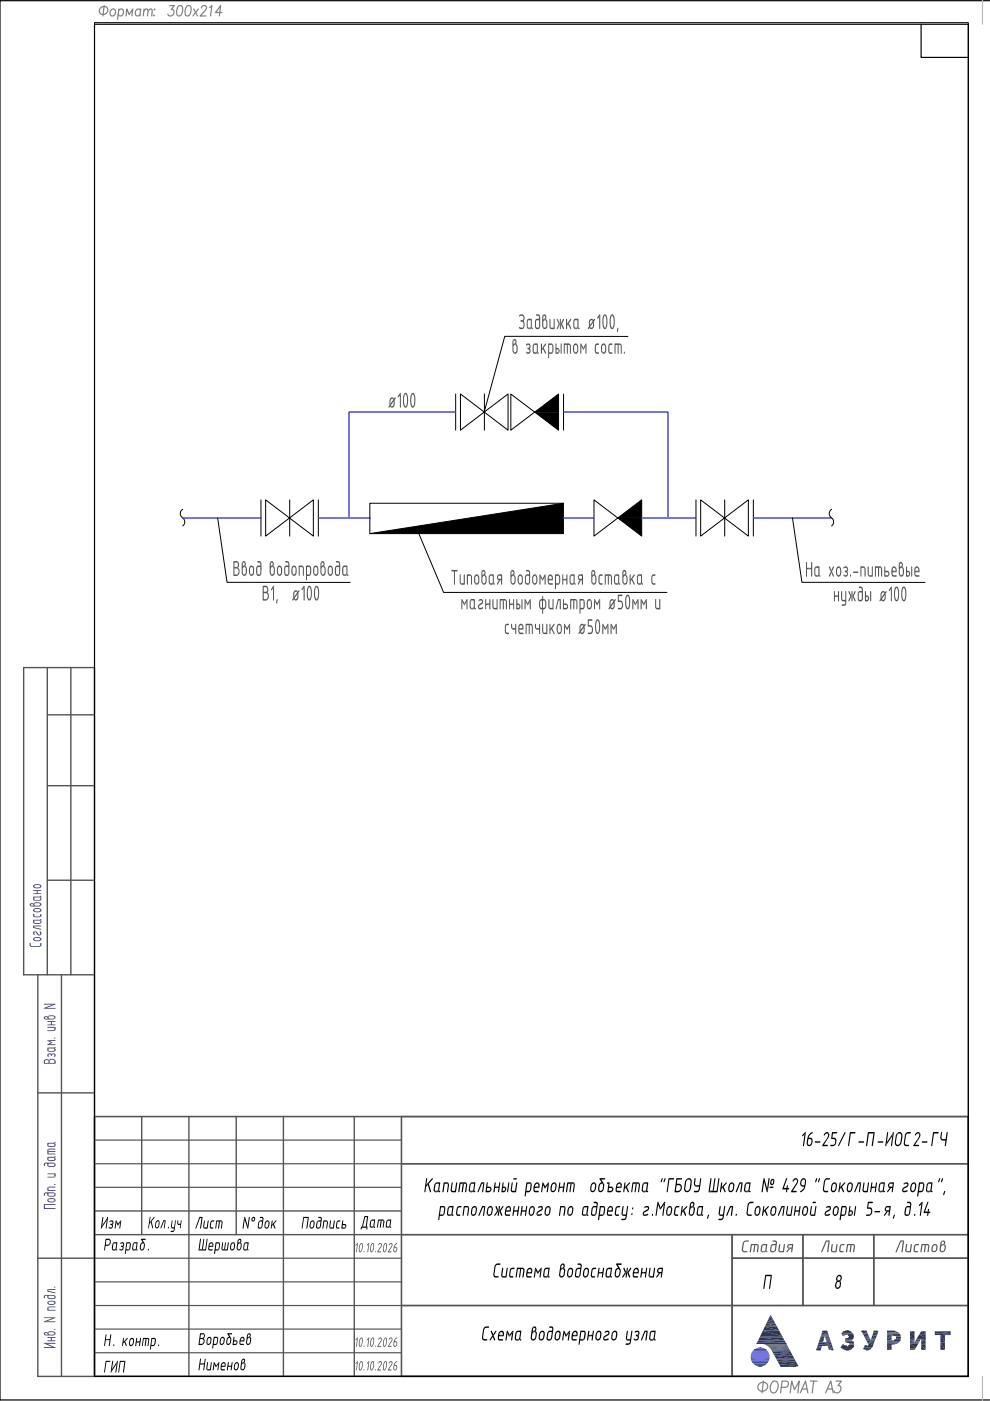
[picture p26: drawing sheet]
<svg xmlns="http://www.w3.org/2000/svg" width="210mm" height="297mm" viewBox="0 0 210 297" stroke-linecap="round" stroke-linejoin="round" font-family="sans-serif">
<g fill="none" stroke="#000" stroke-width=".21">
<path d="M96.6 83.5v7.7M97.7 83.5v7.7l10.1-7.7v7.7zM102.7 83.5v7.7M108.4 83.5v7.7l10.1-7.7v7.7zM119.5 83.5v7.7M38.7 109.7a1.05 1.05 0 0 1 .1 1.8M38.8 108a1.05 1.05 0 0 0-.1 1.7M55.4 106v7.7M56.3 106v7.7l10.2-7.7v7.7zM61.4 106v7.7M67.5 106v7.7M78.4 106.7h41.1v6.4h-41.1z"/>
<path d="M119.5 106.7l-41.1 6.4M126 106v7.7l10.1-7.7v7.7zM147.6 106v7.7M148.6 106v7.7l10.1-7.7v7.7zM153.7 106v7.7M159.8 106v7.7M176.3 109.7a1.05 1.05 0 0 1 .1 1.8M176.4 108a1.05 1.05 0 0 0-.1 1.7"/>
</g>
<path d="M96.6 87.4h-22.6v22.4M119.5 87.4h22.2v22.4M38.8 109.8h16.6M67.5 109.8h11M119.5 109.8h6.5M136.1 109.8h11.5M159.8 109.8h16.6" fill="none" stroke="#00f" stroke-width=".21"/>
<path d="M113.4 87.4h5.1v3.8zM113.4 87.4l5.1-3.9v3.9zM78.4 113.1l41.1-6.4v6.4zM131 109.8h5.1v3.9zM131 109.8l5.1-3.8v3.8z" fill="#000"/>
<g fill="#545454">
<path d="M110.5 68.2h.2z"/>
<path d="M110.5 67.9h.2z"/>
<path d="M112 73.8h.1z"/>
<path d="M83.5 85.1l.2-.1v.7a.56 .56 0 0 1-.2 .7 .56 .56 0 0 1-.8-.2l.6-.2z" fill-rule="evenodd"/>
<path d="M83.2 84.6l.7-.3-.2 .7-.2 .1-.6 .8 .3 .2-.5 .1-.3 .2 .2-.7 .2-.1 .6-.8z" fill-rule="evenodd"/>
<path d="M82.9 84.3a.46 .46 0 0 1 .7 .2l-.7 .2-.1 .9-.2 .1a1.37 1.37 0 0 1 .3-1.4z" fill-rule="evenodd"/>
<path d="M85 83.5l-.1 2.9-.1-2.6z" fill-rule="evenodd"/>
<path d="M84.9 83.3l.1 .2-.6 .7v-.2z" fill-rule="evenodd"/>
<path d="M85.7 83.6h.3l-.2 .2-.1 .9 .1 1.3 .2 .1h.4l-.4 .3a.78 .78 0 0 1-.5-.9z" fill-rule="evenodd"/>
<path d="M85.8 83.4l.2-.1a1.1 1.1 0 0 1 .6 1.3l-.2 1.4v.1h-.4a2.41 2.41 0 0 0 0-2.5h-.3z" fill-rule="evenodd"/>
<path d="M87.2 83.6h.3a2.43 2.43 0 0 0 0 2.5h.4l-.4 .3a.8 .8 0 0 1-.5-.9z" fill-rule="evenodd"/>
<path d="M87.3 83.4l.4-.1a2.91 2.91 0 0 1 .2 2.8h-.4a2.34 2.34 0 0 0 0-2.5h-.3z" fill-rule="evenodd"/>
<path d="M110.1 69.4l1 .1-.2 .2-.4 .1-.3-.2z" fill-rule="evenodd"/>
<path d="M110.1 67h.6l-.5 .1z" fill-rule="evenodd"/>
<path d="M110.2 66.8a.73 .73 0 0 1 .9 0 .73 .73 0 0 1 .1 1l-.2 .3 .3 .7-.2 .7h-.4l.3-.4v-.7l-.6-.3 .1-.2 .4-.1a.54 .54 0 0 0-.2-.8h-.6z" fill-rule="evenodd"/>
<path d="M111.8 69.6h.9l-.3 .2z" fill-rule="evenodd"/>
<path d="M111.8 67.9h.8h-.5l-.1 .2-.1 1.2 .2 .2h.9v.3l-.3-.2h-.9l-.1-.3z" fill-rule="evenodd"/>
<path d="M111.8 67.8l.3-.2h.7v1.7l.2 .2h-.9l.5-.2v-1.4z" fill-rule="evenodd"/>
<path d="M113.5 67.9h.8h-.5l-.1 .3v1.1l.2 .2h.6l-.2 .2-.5 .1-.3-.4z" fill-rule="evenodd"/>
<path d="M113.7 66.7l.1-.1a.59 .59 0 0 1 .8 .6l-.1 2.2-.6 .1 .4-.2v-1.4h-.8l.3-.3h.5v-.3v-.3l-.6-.1z" fill-rule="evenodd"/>
<path d="M115.5 67.9h.5l.1 .1v1.3a.52 .52 0 0 1-.4 .4 .52 .52 0 0 1-.6-.2h.5l.3-.4v-.9z" fill-rule="evenodd"/>
<path d="M115.1 66.9l.3 .1-.1 .1-.1 .6 .8 .2h-.5l-.2 .2-.1 1.1 .3 .3h-.4l-.1-.3z" fill-rule="evenodd"/>
<path d="M115.2 66.7h.2a.57 .57 0 0 1 .5 .3 .57 .57 0 0 1-.1 .6l.1 .2-.7-.1 .3-.1a.35 .35 0 0 0 .2-.3 .35 .35 0 0 0-.3-.3l-.3-.1z" fill-rule="evenodd"/>
<path d="M116.6 67.6h.2v1.7l.2 .2h-.4z" fill-rule="evenodd"/>
<path d="M117.5 67.6l.1 .1v2l-.7 .1-.3-.3h.8z" fill-rule="evenodd"/>
<path d="M118.7 68.7h.3l-.1 1.1z" fill-rule="evenodd"/>
<path d="M118.5 68.7h.5h-.3l-.5 1.1-.1-.3z" fill-rule="evenodd"/>
<path d="M119.5 67.6l.1 .2-.4 .9 .4 .8-.1 .3-.5-1.1h-.5l.5-.1z" fill-rule="evenodd"/>
<path d="M118.1 67.6h.2l.4 1-.2 .1z" fill-rule="evenodd"/>
<path d="M118.8 67.6h.2v1h-.3z" fill-rule="evenodd"/>
<path d="M120.1 67.6l.2 .1v.9l.2 .2-.3 1z" fill-rule="evenodd"/>
<path d="M121 67.6h.2l-.1 .3-.4 .6 .4 1v.3l-.8-1.2z" fill-rule="evenodd"/>
<path d="M121.7 69.6h.9l-.3 .2z" fill-rule="evenodd"/>
<path d="M121.7 67.9h.8h-.5l-.2 .2v1.2l.2 .2h.9v.3l-.3-.2h-.9l-.1-.3z" fill-rule="evenodd"/>
<path d="M121.8 67.6h.9v1.8l.2 .1h-.9l.5-.2v-1.4h-.8z" fill-rule="evenodd"/>
<path d="M125.8 68.4h.2v.7a.59 .59 0 0 1-.7 .7l-.3-.3 .7-.2z" fill-rule="evenodd"/>
<path d="M125.5 67.9l.7-.3-.2 .8h-.2l-.6 .9 .3 .2h-.5l-.3 .3 .2-.8 .2-.1 .6-.8z" fill-rule="evenodd"/>
<path d="M125.2 67.7l.3-.1 .4 .3-.7 .1-.1 .9-.2 .1v-.9z" fill-rule="evenodd"/>
<path d="M127.3 66.8l-.1 3-.1-.2v-2.4z" fill-rule="evenodd"/>
<path d="M127.1 66.7h.2v.1l-.6 .8v-.3z" fill-rule="evenodd"/>
<path d="M128 67h.3a2.35 2.35 0 0 0 0 2.5h.4l-.4 .3a1.25 1.25 0 0 1-.5-1.4z" fill-rule="evenodd"/>
<path d="M128 66.8l.3-.2a2.42 2.42 0 0 1 .4 2.9h-.4a2.56 2.56 0 0 0 0-2.5h-.3z" fill-rule="evenodd"/>
<path d="M129.5 67h.3a2.44 2.44 0 0 0 0 2.5h.4a.4 .4 0 0 1-.5 .3 .4 .4 0 0 1-.3-.5l-.1-1.3z" fill-rule="evenodd"/>
<path d="M129.6 66.7a.56 .56 0 0 1 .6 .2 .56 .56 0 0 1 .1 .6v1.5l-.1 .5h-.4a2.46 2.46 0 0 0 0-2.5h-.3z" fill-rule="evenodd"/>
<path d="M131 69.5a.65 .65 0 0 1 0 .9l-.2-.2z" fill-rule="evenodd"/>
<path d="M109.2 73.1l.5 .1 .1 1.2a.53 .53 0 0 1-.4 .5 .53 .53 0 0 1-.6-.2h.5l.2-.2v-1.1z" fill-rule="evenodd"/>
<path d="M108.8 72.2h.3l-.2 .1v.7h.7l.1 .1-.6 .1-.2 .2v1l.3 .3h-.4l-.1-.3z" fill-rule="evenodd"/>
<path d="M108.9 71.9h.2a.69 .69 0 0 1 .4 1l-.6 .1a.43 .43 0 0 0 .4-.3 .43 .43 0 0 0-.2-.5h-.3z" fill-rule="evenodd"/>
<path d="M111.6 74.6l.4 .1h-.5z" fill-rule="evenodd"/>
<path d="M111.5 73.1h.6l-.5 .2z" fill-rule="evenodd"/>
<path d="M111.6 73l.1-.1a.61 .61 0 0 1 .8 .2 .61 .61 0 0 1-.1 .8 .61 .61 0 0 1 .1 .8 .61 .61 0 0 1-.7 .3l-.3-.3h.5a.33 .33 0 0 0 .3-.4 .33 .33 0 0 0-.4-.3v-.2a.38 .38 0 0 0 .4-.2 .38 .38 0 0 0-.2-.5h-.6z" fill-rule="evenodd"/>
<path d="M113.1 74.8h.8l-.2 .2z" fill-rule="evenodd"/>
<path d="M113.1 73.1h.8h-.5l-.2 .2v1.3l1 .1 .1 .3-1.2-.2z" fill-rule="evenodd"/>
<path d="M113.2 72.9h.9v1.6l.1 .2h-.8h.3l.1-.2 .1-1.4h-.8z" fill-rule="evenodd"/>
<path d="M114.8 72.8l.2 .2v.9l.1 .1-.2 1-.2-.1z" fill-rule="evenodd"/>
<path d="M115.6 72.9l.2-.1v.3l-.5 .7 .5 1-.1 .2-.7-1.1z" fill-rule="evenodd"/>
<path d="M116.9 73.1h.4v.1v1.5h-.8l.6-.1 .1-1.2z" fill-rule="evenodd"/>
<path d="M116.3 72.8h.8l.2 .3h-.8v1.6h.8l-.3 .3h-.5l-.1 1z" fill-rule="evenodd"/>
<path d="M118.3 74.1h.3v.6h-.6l.4-.1v-.4z" fill-rule="evenodd"/>
<path d="M119 72.8l.1 .1-.1 2.1z" fill-rule="evenodd"/>
<path d="M117.9 72.8l.1 .1v.9h.4l.2 .2-.6 .1v.6h.6l-.3 .3h-.5z" fill-rule="evenodd"/>
<path d="M120.2 73.1h.2l-.1 1.9z" fill-rule="evenodd"/>
<path d="M120.7 73.1h.3l.1 .2-.1 1.7-.1-1.7z" fill-rule="evenodd"/>
<path d="M119.6 72.8h1.1l.3 .3h-1.2l-.1 1.9z" fill-rule="evenodd"/>
<path d="M122.1 73.1l.5 .1v1.3a.52 .52 0 0 1-.4 .4 .52 .52 0 0 1-.5-.2h.5l.2-.3v-.9z" fill-rule="evenodd"/>
<path d="M121.7 73l.5-.2 .3 .3-.6 .1-.1 1.2 .3 .3-.5-.1a2.1 2.1 0 0 1 .1-1.6z" fill-rule="evenodd"/>
<path d="M123.1 73l.2 .4-.1 1.6z" fill-rule="evenodd"/>
<path d="M124.4 73l-.1 2-.1-1.6z" fill-rule="evenodd"/>
<path d="M124.2 72.8l.2 .2-.7 1.2v-.5z" fill-rule="evenodd"/>
<path d="M123.1 72.8h.1a1.72 1.72 0 0 1 .5 1.4z" fill-rule="evenodd"/>
<path d="M126.3 73l.3-.2 .4 .1v.2l-.5 .1-.1 .2v1.1l.1 .2h.5l-.1 .3h-.4l-.3-.4z" fill-rule="evenodd"/>
<path d="M128 73.1l.5 .1 .1 1.2a.53 .53 0 0 1-.4 .5 .53 .53 0 0 1-.6-.2h.5l.2-.2v-1.1z" fill-rule="evenodd"/>
<path d="M127.7 73l.4-.2 .4 .3-.5 .1-.3 .3v.9l.3 .3-.4-.1-.1-.8z" fill-rule="evenodd"/>
<path d="M129.2 73l.2-.2 .5 .1-.1 .2-.4 .1-.2 .2v1.1l.1 .2h.6l-.1 .3h-.5l-.3-.4z" fill-rule="evenodd"/>
<path d="M131 73.1h.2l-.1 1.9z" fill-rule="evenodd"/>
<path d="M131.4 73.1h.4l.1 .2-.1 1.7-.1-1.7z" fill-rule="evenodd"/>
<path d="M130.4 72.8h1l.4 .3h-1.2l-.1 1.9z" fill-rule="evenodd"/>
<path d="M132.4 74.6h.1l-.1 .4z" fill-rule="evenodd"/>
</g>
<path d="M133.2 71.3h-26.1l-4.4 16.1" fill="none" stroke="#000" stroke-width=".21"/>
<g fill="#545454">
<path d="M50.2 120.5h.5l.1 .7-.2 .6h-.9h.5a.68 .68 0 0 0 .4-.6 .68 .68 0 0 0-.4-.7z" fill-rule="evenodd"/>
<path d="M50.2 119.3h.4l.1 .4-.1 .6-.9-.1h.5a.53 .53 0 0 0 .3-.4 .53 .53 0 0 0-.3-.5z" fill-rule="evenodd"/>
<path d="M49.6 119h.7l.3 .3h-.9v.9l.9 .1v.2h-.9v1.3h.9l-.3 .3-.8-.1z" fill-rule="evenodd"/>
<path d="M51.8 120.2h.4a1.38 1.38 0 0 1-.3 1.9l-.5-.3h.4l.3-.2v-1.1z" fill-rule="evenodd"/>
<path d="M51.3 119.2l.4 .1-.2 .1v.7h.7v.1h-.5l-.2 .3v1l.3 .3h-.4l-.1-.3z" fill-rule="evenodd"/>
<path d="M51.4 119.1l.3-.1a.63 .63 0 0 1 .3 1l.2 .1h-.7l.4-.3v-.3l-.1-.2-.5-.1z" fill-rule="evenodd"/>
<path d="M53.4 120.2l.4 .1v1.5a.46 .46 0 0 1-.4 .3 .46 .46 0 0 1-.5-.3h.5l.2-.2 .1-1z" fill-rule="evenodd"/>
<path d="M53 120.1l.4-.2 .4 .3h-.5l-.2 .3-.1 .9 .4 .4-.5-.1-.1-.8z" fill-rule="evenodd"/>
<path d="M54.4 120.2h.8h-.5l-.1 .2v1.2l.1 .2h.7l-.3 .3-.5-.1a2.37 2.37 0 0 1-.2-1.8z" fill-rule="evenodd"/>
<path d="M54.6 119h.1a.57 .57 0 0 1 .7 .5v2.3h-.6l.4-.2v-1.4h-.8l.2-.3h.6v-.3l-.2-.3-.4-.1z" fill-rule="evenodd"/>
<path d="M57.7 120.2h.5a1.98 1.98 0 0 1-.3 1.9h-.3l-.3-.3h.6l.2-.3v-1z" fill-rule="evenodd"/>
<path d="M57.3 119.2l.3 .1-.2 .1v.7h.7l.1 .1h-.5l-.2 .3-.1 1 .3 .3h-.4l-.1-.2z" fill-rule="evenodd"/>
<path d="M57.4 119l.5 .1 .2 .6-.1 .3 .1 .1-.6-.1a.38 .38 0 0 0 .3-.3 .38 .38 0 0 0-.2-.4l-.3-.1z" fill-rule="evenodd"/>
<path d="M59.3 120.2h.4a1.6 1.6 0 0 1-.4 1.9l-.5-.3h.5l.3-.2v-1.1z" fill-rule="evenodd"/>
<path d="M59 120a.46 .46 0 0 1 .7 .2l-.6 .2-.2 .9 .1 .3 .3 .2-.5-.1a1.89 1.89 0 0 1 .2-1.7z" fill-rule="evenodd"/>
<path d="M60.3 120.2h.9l-.7 .2v1.2l.2 .2h.6a.53 .53 0 0 1-.6 .3 .53 .53 0 0 1-.4-.5z" fill-rule="evenodd"/>
<path d="M60.5 119h.4l.4 .2v2.6h-.6l.4-.2 .1-1.4h-.9l.3-.3h.6v-.4l-.2-.2h-.5z" fill-rule="evenodd"/>
<path d="M62.4 120.2h.4a1.33 1.33 0 0 1-.4 1.9l-.5-.3h.6l.2-.3v-1z" fill-rule="evenodd"/>
<path d="M62 120.1l.4-.2 .4 .3-.6 .1-.1 1.2 .3 .3-.5-.1a2.15 2.15 0 0 1 .1-1.6z" fill-rule="evenodd"/>
<path d="M64 120.2h.4l.1 .2-.2 1.7-.1-1.6z" fill-rule="evenodd"/>
<path d="M63.4 119.9h.7l.3 .3h-.8l-.1 1.9z" fill-rule="evenodd"/>
<path d="M65.6 120.2h.3l.1 .1-.1 1.5h-.8h.5l.1-.2 .1-1.2z" fill-rule="evenodd"/>
<path d="M64.9 119.9h.7l.3 .3h-.8v1.6h.8l-.2 .3h-.6l-.1 .9z" fill-rule="evenodd"/>
<path d="M67 120.2h.4a1.98 1.98 0 0 1-.3 1.9h-.3l-.3-.3h.6l.2-.4v-.9z" fill-rule="evenodd"/>
<path d="M66.6 120.1l.5-.2 .3 .3-.6 .1-.1 1.2 .3 .3-.5-.1a2.21 2.21 0 0 1 .1-1.6z" fill-rule="evenodd"/>
<path d="M68.5 120.2h.4a1.62 1.62 0 0 1-.3 1.9l-.5-.3h.5l.2-.3v-1z" fill-rule="evenodd"/>
<path d="M68.1 119.2l.3 .1-.2 .1v.7h.7v.1h-.4l-.3 .3v.8l.3 .5h-.4l-.1-.3z" fill-rule="evenodd"/>
<path d="M68.2 119h.2a.61 .61 0 0 1 .3 1l.2 .1-.7-.1a.38 .38 0 0 0 .4-.3 .38 .38 0 0 0-.2-.4l-.3-.1z" fill-rule="evenodd"/>
<path d="M70.1 120.2h.4a1.33 1.33 0 0 1-.4 1.9l-.5-.3h.5l.2-.2 .1-1.1z" fill-rule="evenodd"/>
<path d="M69.7 120.1l.4-.2 .4 .3h-.6l-.2 .3v.9l.4 .4-.5-.1-.1-.8z" fill-rule="evenodd"/>
<path d="M71.1 120.2h.8h-.5l-.1 .2v1.2l.1 .2 .6 .1a.53 .53 0 0 1-.8 0l-.2-.8z" fill-rule="evenodd"/>
<path d="M71.3 119h.6l.2 .3v2.5h-.6l.4-.2v-1.4h-.8l.2-.3h.6v-.4l-.1-.2h-.5z" fill-rule="evenodd"/>
<path d="M72.7 121.9h.8l-.2 .2z" fill-rule="evenodd"/>
<path d="M72.7 120.2h.8h-.5l-.2 .2v1.2l.2 .2h.9v.3l-1.2-.2z" fill-rule="evenodd"/>
<path d="M72.8 120h.9v1.6l.2 .2h-.9l.4-.2 .1-1.4h-.8z" fill-rule="evenodd"/>
<path d="M56.4 125.8l.4-.1 .2 .6-.2 .8-.9-.1h.5a.66 .66 0 0 0 .4-.6 .66 .66 0 0 0-.4-.6z" fill-rule="evenodd"/>
<path d="M56.4 124.5l.5 .1-.1 .9h-.9l.7-.2v-.6z" fill-rule="evenodd"/>
<path d="M55.8 124.2h.7l.3 .3h-.9v1h.9v.2l-.9 .1v1.2l.9 .1-.4 .2h-.6l-.1-.1z" fill-rule="evenodd"/>
<path d="M58.1 124.4l-.1 2.9-.1-2.6z" fill-rule="evenodd"/>
<path d="M57.9 124.2h.2v.2l-.6 .7v-.2z" fill-rule="evenodd"/>
<path d="M58.7 127.1l.1-.1a.73 .73 0 0 1-.2 1z" fill-rule="evenodd"/>
<path d="M63.1 126l.2-.1v.7a.54 .54 0 0 1-.3 .6 .54 .54 0 0 1-.7-.1l.6-.2z" fill-rule="evenodd"/>
<path d="M62.7 125.5l.8-.3-.2 .7-.2 .1-.6 .8 .2 .2-.4 .1-.3 .2 .2-.7 .2-.1 .6-.9z" fill-rule="evenodd"/>
<path d="M62.5 125.2l.3-.1 .4 .3-.6 .1-.2 1-.2 .1a1.42 1.42 0 0 1 .3-1.4z" fill-rule="evenodd"/>
<path d="M64.6 124.4l-.1 2.9-.1-.1v-2.5z" fill-rule="evenodd"/>
<path d="M64.4 124.2l.2 .2-.6 .7v-.2z" fill-rule="evenodd"/>
<path d="M65.3 124.5h.3a2.44 2.44 0 0 0 0 2.5h.4l-.4 .3a1.78 1.78 0 0 1-.5-1.8z" fill-rule="evenodd"/>
<path d="M65.4 124.3l.2-.1a.89 .89 0 0 1 .5 1.1l-.1 1.6-.4 .1h.1a3.3 3.3 0 0 0 .1-2.3l-.2-.2h-.3z" fill-rule="evenodd"/>
<path d="M66.8 124.5h.3a2.74 2.74 0 0 0 0 2.5h.4l-.2 .3a.48 .48 0 0 1-.5-.1 .48 .48 0 0 1-.1-.5l-.1-1.2z" fill-rule="evenodd"/>
<path d="M67 124.3l.1-.1a1.92 1.92 0 0 1 .6 2.1l-.2 .7h-.4a2.54 2.54 0 0 0 0-2.5h-.3z" fill-rule="evenodd"/>
</g>
<path d="M46.2 109.8l2 13.7h26.1" fill="none" stroke="#000" stroke-width=".21"/>
<g fill="#545454">
<path d="M95.8 120.8l1.2 .1v.2l-.5 .1-.1 2.8-.1-2.8-.5-.1z" fill-rule="evenodd"/>
<path d="M97.5 121.8l.2 .1v1.5l.2 .3h-.3z" fill-rule="evenodd"/>
<path d="M98.4 121.8l.2 .1v2l-.7 .1-.3-.3h.8z" fill-rule="evenodd"/>
<path d="M99.7 122.1l.3-.1 .1 .3-.1 1.7-.1-1.7z" fill-rule="evenodd"/>
<path d="M99.1 121.8h.7l.2 .2-.7 .1-.2 1.9-.1-.2z" fill-rule="evenodd"/>
<path d="M101.1 122.1h.5v1.4a.52 .52 0 0 1-.4 .4 .52 .52 0 0 1-.5-.2h.5l.2-.3v-1z" fill-rule="evenodd"/>
<path d="M100.9 121.9l.4-.1 .3 .3h-.6l-.2 .2v1.1l.3 .3-.5-.1a1.86 1.86 0 0 1 .3-1.7z" fill-rule="evenodd"/>
<path d="M102.7 122.1h.4l.1 1.3a.53 .53 0 0 1-.4 .5 .53 .53 0 0 1-.6-.2h.5l.2-.3 .1-1z" fill-rule="evenodd"/>
<path d="M102.2 121.1l.4 .1-.2 .1-.1 .6h.7l.1 .2h-.5l-.2 .2-.1 1.1 .4 .3h-.5l-.1-.4z" fill-rule="evenodd"/>
<path d="M102.3 120.9l.2-.1a.61 .61 0 0 1 .4 1l.1 .1h-.7a.44 .44 0 0 0 .4-.3 .44 .44 0 0 0-.1-.4l-.4-.1z" fill-rule="evenodd"/>
<path d="M103.8 123.8h.8l-.2 .2z" fill-rule="evenodd"/>
<path d="M103.7 122l.8 .1h-.4l-.2 .2v1.3l1 .1a.18 .18 0 0 1-.1 .3 .18 .18 0 0 1-.2-.2h-.8l-.1-.3z" fill-rule="evenodd"/>
<path d="M103.9 121.9h.8v1.6l.2 .2h-.8h.3l.1-.2v-1.4l-.8-.1z" fill-rule="evenodd"/>
<path d="M105.8 123h.5h-.2l-.6 1-.1-.3z" fill-rule="evenodd"/>
<path d="M105.5 122l.8 .1h-.5l-.2 .4 .2 .2h-.3z" fill-rule="evenodd"/>
<path d="M105.6 121.9h.9l-.1 2.1-.1-.2v-.8h-.6l-.2-.3h.8v-.6l-.8-.1z" fill-rule="evenodd"/>
<path d="M108.8 122.1h.4l.1 .1v1.3a.51 .51 0 0 1-.4 .4 .51 .51 0 0 1-.5-.2h.5l.2-.3v-1z" fill-rule="evenodd"/>
<path d="M108.3 121.1l.4 .1-.2 .1v.6h.6l.1 .2h-.5l-.2 .3v1l.3 .3h-.4l-.1-.4z" fill-rule="evenodd"/>
<path d="M108.4 120.9l.2-.1a.6 .6 0 0 1 .5 .4 .6 .6 0 0 1-.1 .6l.1 .1h-.6a.43 .43 0 0 0 .4-.3 .43 .43 0 0 0-.2-.4l-.4-.1z" fill-rule="evenodd"/>
<path d="M110.3 122.1l.5 .1 .1 1.3a.52 .52 0 0 1-.4 .4 .52 .52 0 0 1-.6-.2h.5l.3-.4v-.9z" fill-rule="evenodd"/>
<path d="M110 122l.4-.2 .4 .3h-.5l-.2 .2-.1 1.1 .3 .3-.4-.1a2.14 2.14 0 0 1 .1-1.6z" fill-rule="evenodd"/>
<path d="M111.4 122l.8 .1h-.5l-.2 .3 .1 1.2 .8 .1-.3 .3h-.4l-.3-.4z" fill-rule="evenodd"/>
<path d="M111.6 120.8l.6 .1 .2 .3v2.5h-.6l.4-.2v-1.4l-.8-.1 .2-.2h.6v-.3l-.1-.3-.5-.1z" fill-rule="evenodd"/>
<path d="M113.4 122.1l.5 .1 .1 1.2a.53 .53 0 0 1-.4 .5 .53 .53 0 0 1-.6-.2h.5l.2-.2v-1.1z" fill-rule="evenodd"/>
<path d="M113.1 121.9a.45 .45 0 0 1 .8 .2h-.6l-.2 .4v.9l.3 .3h-.4l-.1-.2a1.64 1.64 0 0 1 .2-1.6z" fill-rule="evenodd"/>
<path d="M114.4 121.9l.2 .5-.1 1.6-.1-.2z" fill-rule="evenodd"/>
<path d="M115.7 121.9l-.1 2.1-.1-.2v-1.4z" fill-rule="evenodd"/>
<path d="M115.6 121.8l.1 .1-.6 1.3v-.5z" fill-rule="evenodd"/>
<path d="M114.5 121.8a1.72 1.72 0 0 1 .6 1.4l-.7-1.3z" fill-rule="evenodd"/>
<path d="M116.7 122.1h.5l.1 .9-.9-.3h.7l-.1-.3z" fill-rule="evenodd"/>
<path d="M116.3 122l.5-.2 .4 .3h-.6l-.2 .6 .9 .3h-.9v.4l.2 .3h.6v.3h-.7l-.3-.3-.1-.8z" fill-rule="evenodd"/>
<path d="M118.4 122.1l.3-.1 .1 .2-.1 1.5h-.8h.5l.2-.2v-1.1z" fill-rule="evenodd"/>
<path d="M117.8 121.8h.6l.3 .2-.8 .1v1.6h.8l-.3 .3h-.5l-.1 .9z" fill-rule="evenodd"/>
<path d="M120.2 121.8l.2 .1-.2 2.1-.1-1-.6-.3h.6z" fill-rule="evenodd"/>
<path d="M119.3 121.8l.2 .1v.8l.6 .3h-.6l-.1 1z" fill-rule="evenodd"/>
<path d="M120.9 123.8h.9l-.3 .2z" fill-rule="evenodd"/>
<path d="M120.9 122l.8 .1h-.5l-.2 .2 .1 1.3 1 .1a.18 .18 0 0 1-.1 .3 .18 .18 0 0 1-.2-.2h-.9l-.1-.3z" fill-rule="evenodd"/>
<path d="M121 121.9h.9v1.6l.2 .2h-.9h.3l.1-.2 .1-1.4-.8-.1z" fill-rule="evenodd"/>
<path d="M122.9 123h.5h-.2l-.5 1-.1-.3z" fill-rule="evenodd"/>
<path d="M122.6 122l.8 .1h-.4l-.2 .4 .2 .2h-.4z" fill-rule="evenodd"/>
<path d="M122.8 121.9h.8v2.1l-.2-.2v-.8h-.6l-.2-.3h.8v-.6l-.8-.1z" fill-rule="evenodd"/>
<path d="M126 122.1h.4v.1l.1 1.2a.53 .53 0 0 1-.4 .5 .53 .53 0 0 1-.6-.2h.5l.2-.3 .1-1z" fill-rule="evenodd"/>
<path d="M125.5 121.1l.3 .1-.1 .1-.1 .6h.7l.1 .2h-.5l-.3 .3v1l.4 .3h-.5l-.1-.4z" fill-rule="evenodd"/>
<path d="M125.6 120.9l.2-.1a.6 .6 0 0 1 .5 .4 .6 .6 0 0 1-.1 .6l.1 .1h-.7a.43 .43 0 0 0 .4-.3 .43 .43 0 0 0-.1-.4l-.4-.1z" fill-rule="evenodd"/>
<path d="M127.2 121.8l.6 .1v.2h-.5l-.1 .2v1.2l.6 .2-.1 .3h-.4l-.3-.5v-1.3z" fill-rule="evenodd"/>
<path d="M128.9 122.1h.2l-.1 1.9z" fill-rule="evenodd"/>
<path d="M129.4 122.1l.3-.1 .1 .3-.1 1.7-.1-1.6z" fill-rule="evenodd"/>
<path d="M128.3 121.8h1.1l.3 .2-1.2 .1-.1 1.9z" fill-rule="evenodd"/>
<path d="M130.4 123.8h.8l-.2 .2z" fill-rule="evenodd"/>
<path d="M130.3 122l.8 .1-.6 .1v1.2l.1 .3h.9v.3l-1.2-.3-.1-.8z" fill-rule="evenodd"/>
<path d="M130.5 121.8h.8v1.7l.2 .2h-.8l.4-.2v-1.4l-.8-.1z" fill-rule="evenodd"/>
<path d="M132.5 122.1h.5a2.14 2.14 0 0 1-.2 1.8 .45 .45 0 0 1-.7-.2l.6-.1 .2-.2v-1z" fill-rule="evenodd"/>
<path d="M132.1 121.1l.3 .1-.2 .1v.6h.7l.1 .2h-.5l-.3 .4v.9l.3 .3h-.4l-.1-.3z" fill-rule="evenodd"/>
<path d="M132.2 120.9l.2-.1a.59 .59 0 0 1 .4 1l.1 .1h-.7a.43 .43 0 0 0 .4-.3 .43 .43 0 0 0-.2-.4l-.3-.1z" fill-rule="evenodd"/>
<path d="M133.6 121.8l.2 .1v.9l.2 .2-.2 .3-.2 .7z" fill-rule="evenodd"/>
<path d="M134.5 121.8h.1v.2l-.5 .7 .5 1-.1 .3-.7-1.2z" fill-rule="evenodd"/>
<path d="M135.2 123.8h.8l-.2 .2z" fill-rule="evenodd"/>
<path d="M135.1 122l.9 .1h-.5l-.2 .2 .1 1.3 1 .1a.18 .18 0 0 1-.2 .3 .18 .18 0 0 1-.2-.2l-.9-.1z" fill-rule="evenodd"/>
<path d="M135.3 121.9h.9v1.6l.2 .2h-.9h.3l.1-.2 .1-1.4-.9-.1z" fill-rule="evenodd"/>
<path d="M138.3 121.9l.3-.1 .4 .1v.2h-.5l-.1 .2v1.2l.6 .2v.2l-.5 .1-.3-.4a2.09 2.09 0 0 1 .1-1.7z" fill-rule="evenodd"/>
<path d="M97.9 127.2l.2 .4-.1 1.6-.1-.1z" fill-rule="evenodd"/>
<path d="M99.2 127.2l-.1 2-.1-1.6z" fill-rule="evenodd"/>
<path d="M99 127l.2 .2-.7 1.2v-.5z" fill-rule="evenodd"/>
<path d="M97.9 127h.1a1.72 1.72 0 0 1 .5 1.4z" fill-rule="evenodd"/>
<path d="M99.8 129h.8l-.3 .2z" fill-rule="evenodd"/>
<path d="M99.7 127.3h.8l-.6 .2-.1 1.1 .2 .3h.9v.3l-.3-.2h-.9l-.1-.3z" fill-rule="evenodd"/>
<path d="M99.8 127.1l.9-.1v1.8l.2 .1h-.8h.2l.2-.2v-1.4h-.8z" fill-rule="evenodd"/>
<path d="M101.4 129l1-.2a.55 .55 0 0 1-.4 .4 .55 .55 0 0 1-.6-.2z" fill-rule="evenodd"/>
<path d="M101.5 127.3h.6l-.5 .2z" fill-rule="evenodd"/>
<path d="M101.5 127.2a.58 .58 0 0 1 .9 0 .58 .58 0 0 1-.2 .9l-.6 .4v.3l.1 .1-.3 .1 .1-.8 .8-.6-.1-.3z" fill-rule="evenodd"/>
<path d="M103.8 127l.2 .2-.1 2-.1-.1v-.8l-.7-.3h.7z" fill-rule="evenodd"/>
<path d="M103 127l.1 .1v.9l.7 .3h-.7v.9l-.2-.1z" fill-rule="evenodd"/>
<path d="M104.5 127l.2 .2v1.5l.2 .2h-.4z" fill-rule="evenodd"/>
<path d="M105.4 127l.1 .1v2l-.7 .1-.3-.3h.8z" fill-rule="evenodd"/>
<path d="M106.6 127.3h.3l-.1 1.9-.2-.1z" fill-rule="evenodd"/>
<path d="M107.1 127.3h.3l.1 .1v1.8l-.2-.1v-1.5z" fill-rule="evenodd"/>
<path d="M106 127h1.1l.3 .3h-1.2v1.9l-.2-.1z" fill-rule="evenodd"/>
<path d="M108.9 127l.2 .1-.1 2.1-.2-.1v-.8l-.6-.3h.6z" fill-rule="evenodd"/>
<path d="M108 127l.2 .2v.8l.6 .3h-.6l-.1 .9-.1-.1z" fill-rule="evenodd"/>
<path d="M109.9 128.3l.4-.1v.7h-.6l.4-.1v-.4z" fill-rule="evenodd"/>
<path d="M110.7 127l.1 .2v2l-.2-.1z" fill-rule="evenodd"/>
<path d="M109.6 127l.1 .2v.8h.4l.2 .2-.6 .1v.6h.6l-.3 .3h-.4l-.1-.1z" fill-rule="evenodd"/>
<path d="M111.3 127.2l.2 .4-.1 1.6-.1-.1z" fill-rule="evenodd"/>
<path d="M112.6 127.2v1.9l-.1 .1-.1-1.6z" fill-rule="evenodd"/>
<path d="M112.4 127.1l.1-.1 .1 .2-.7 1.2v-.5z" fill-rule="evenodd"/>
<path d="M111.3 127l.6 .9v.5l-.6-1.2z" fill-rule="evenodd"/>
<path d="M115.3 127.3h.5l.1 .5a1.01 1.01 0 0 1-.7 1.4l-.1 1-.1-1h-.3l-.3-.3h.5a.56 .56 0 0 0 .6-.1 .56 .56 0 0 0 .1-.7 .62 .62 0 0 0-.3-.8z" fill-rule="evenodd"/>
<path d="M115 126.4h.2v.6l.6 .3h-.5a.71 .71 0 0 0-.7 .3 .71 .71 0 0 0-.1 .8l.1 .2 .3 .3-.5-.1a1.23 1.23 0 0 1 .6-1.8z" fill-rule="evenodd"/>
<path d="M116.4 127l.1 .2v1.5l.3 .2h-.4z" fill-rule="evenodd"/>
<path d="M117.2 127l.2 .1v2l-.7 .1-.3-.3h.8z" fill-rule="evenodd"/>
<path d="M118.7 127.3l.3-.1-.1 2-.2-.1z" fill-rule="evenodd"/>
<path d="M118.3 127h.6l.1 .2-.5 .1-.5 1.9-.1-.2z" fill-rule="evenodd"/>
<path d="M120.1 128.3l.3-.1v.7h-.8l.6-.1v-.4z" fill-rule="evenodd"/>
<path d="M119.4 127l.2 .2v.8h.5l.3 .2-.8 .1v.6h.8l-.2 .3-.8-.1z" fill-rule="evenodd"/>
<path d="M121.6 127.3h.2v1.9l-.2-.1z" fill-rule="evenodd"/>
<path d="M122 127.3h.4l.1 .2-.1 1.7-.1-.1v-1.5z" fill-rule="evenodd"/>
<path d="M121 127h1l.4 .3h-1.2l-.1 1.9-.2-.1z" fill-rule="evenodd"/>
<path d="M123.6 127.3h.3l.1 .1-.1 1.5h-.8h.5l.2-.2v-1.1z" fill-rule="evenodd"/>
<path d="M123 127h.6l.3 .3h-.8v1.6h.8l-.2 .3h-.6l-.1 1z" fill-rule="evenodd"/>
<path d="M125 127.3h.4a1.65 1.65 0 0 1-.3 1.9l-.5-.3h.5l.2-.3v-.9z" fill-rule="evenodd"/>
<path d="M124.6 127.2l.5-.2 .3 .3h-.4l-.3 .2v1.1l.3 .3-.5-.1a2.12 2.12 0 0 1 .1-1.6z" fill-rule="evenodd"/>
<path d="M126 127.2l.2 .4v1.6l-.2-.1z" fill-rule="evenodd"/>
<path d="M127.3 127.2l-.1 2-.1-1.6z" fill-rule="evenodd"/>
<path d="M127.1 127.1l.1-.1 .1 .2-.7 1.2v-.5z" fill-rule="evenodd"/>
<path d="M126 127h.1a1.72 1.72 0 0 1 .5 1.4z" fill-rule="evenodd"/>
<path d="M130.2 127.9l.2-.1v.7a.61 .61 0 0 1-.7 .7l-.3-.3 .6-.1z" fill-rule="evenodd"/>
<path d="M129.8 127.3h.5l.2-.3 .1 .1-.2 .7-.2 .1-.6 .8 .2 .2h-.4l-.3 .3 .2-.8h.2l.6-.9z" fill-rule="evenodd"/>
<path d="M129.6 127.1l.4-.1 .3 .3-.7 .1-.1 1h-.2a1.41 1.41 0 0 1 .3-1.3z" fill-rule="evenodd"/>
<path d="M131.1 126.1h.8l.1 .1-.1 .2h-.6v.9a.96 .96 0 0 1 .8 1.5l-.3 .4-.8-.1 .1-.2 .7-.1 .1-.3-.1-.7-.8-.2z" fill-rule="evenodd"/>
<path d="M132.8 126.4h.3a2.3 2.3 0 0 0 0 2.5h.4l-.3 .3a.77 .77 0 0 1-.6-.8v-1z" fill-rule="evenodd"/>
<path d="M133 126.1h.2a2.54 2.54 0 0 1 .3 2.7l-.4 .1a2.38 2.38 0 0 0 0-2.5h-.3z" fill-rule="evenodd"/>
<path d="M134.1 127.2l.2 .4v1.6l-.2-.1z" fill-rule="evenodd"/>
<path d="M135.4 127.2v1.9l-.1 .1-.1-1.6z" fill-rule="evenodd"/>
<path d="M135.2 127.1l.1-.1 .1 .2-.6 1.2v-.5z" fill-rule="evenodd"/>
<path d="M134.2 127l.6 .9v.5l-.7-1.2z" fill-rule="evenodd"/>
<path d="M135.9 127.2l.2 .4-.1 1.6-.1-.1z" fill-rule="evenodd"/>
<path d="M137.2 127.2v1.9l-.1 .1-.1-1.6z" fill-rule="evenodd"/>
<path d="M137 127.1l.1-.1 .1 .2-.7 1.2v-.5z" fill-rule="evenodd"/>
<path d="M135.9 127h.1a1.72 1.72 0 0 1 .5 1.4l-.6-1.2z" fill-rule="evenodd"/>
<path d="M139 127l.2 .1v1.5l.2 .3h-.4z" fill-rule="evenodd"/>
<path d="M139.9 127l.2 .2-.1 1.9-.7 .1-.3-.3h.8z" fill-rule="evenodd"/>
<path d="M107.3 132.3h.7l-.1 .2-.4 .1-.2 .3v1.1l.6 .2-.1 .3-.4-.1-.3-.3v-1.3z" fill-rule="evenodd"/>
<path d="M108.5 132.2l.1 .2v.7l.2 .1h-.3z" fill-rule="evenodd"/>
<path d="M109.3 132.2l.2 .1-.1 2.2-.1-1-.6-.1-.2-.2h.8z" fill-rule="evenodd"/>
<path d="M110.5 132.5h.4l.1 1-.8-.3h.6l-.1-.5z" fill-rule="evenodd"/>
<path d="M110.2 132.4a.46 .46 0 0 1 .7 .1l-.5 .1-.2 .2v.4l.8 .3h-.8l.1 .6h.6l.1 .2-.1 .2h-.5a.73 .73 0 0 1-.5-1z" fill-rule="evenodd"/>
<path d="M112.1 132.5h.3l-.2 2z" fill-rule="evenodd"/>
<path d="M112.6 132.5h.3l.1 .3-.1 1.7-.1-1.7z" fill-rule="evenodd"/>
<path d="M111.5 132.2h1.1l.3 .3h-1.2l-.1 2z" fill-rule="evenodd"/>
<path d="M113.5 132.2l.2 .2v.7l.2 .1h-.4z" fill-rule="evenodd"/>
<path d="M114.4 132.2l.2 .1-.2 2.2-.1-1-.6-.1-.2-.2h.8z" fill-rule="evenodd"/>
<path d="M115 132.2l.2 .1v1.5l.2 .3-.3 .1z" fill-rule="evenodd"/>
<path d="M115.9 132.2l.2 .2v1.9l-.1 .2h-.6l-.3-.3 .8-.1z" fill-rule="evenodd"/>
<path d="M116.6 132.2l.2 .2v.9l.2 .1-.2 .3-.2 .8z" fill-rule="evenodd"/>
<path d="M117.5 132.3h.1v.2l-.5 .7 .5 1-.1 .3-.7-1.2z" fill-rule="evenodd"/>
<path d="M118.6 132.5l.5 .1 .1 .9a.76 .76 0 0 1-.5 .9l-.5-.3h.5l.2-.3v-.9z" fill-rule="evenodd"/>
<path d="M118.3 132.4l.4-.2 .4 .3-.7 .1-.1 1.2 .3 .3h-.4a2.2 2.2 0 0 1 .1-1.7z" fill-rule="evenodd"/>
<path d="M119.6 132.4l.2 .4-.1 1.7z" fill-rule="evenodd"/>
<path d="M120.9 132.4l-.1 2.1-.1-1.7z" fill-rule="evenodd"/>
<path d="M120.8 132.3l.1 .1-.6 1.2v-.5z" fill-rule="evenodd"/>
<path d="M119.7 132.2l.6 .9v.5z" fill-rule="evenodd"/>
<path d="M123.8 133.1l.2-.1v.6a.56 .56 0 0 1-.2 .7 .56 .56 0 0 1-.7 0l-.1-.1 .5-.1 .3-.2z" fill-rule="evenodd"/>
<path d="M123.5 132.5l.7-.2-.2 .7-.2 .1-.6 .8 .3 .2-.5 .1-.2 .3-.1-.2 .2-.7h.2l.6-.9z" fill-rule="evenodd"/>
<path d="M123.2 132.3a.44 .44 0 0 1 .7 .2l-.6 .1-.2 1h-.2a1.39 1.39 0 0 1 .3-1.3z" fill-rule="evenodd"/>
<path d="M124.7 131.4h.9l-.1 .2h-.6v.9a.98 .98 0 0 1 .8 1.5l-.4 .4h-.6v-.3l.7-.1 .1-.2v-.8l-.8-.2z" fill-rule="evenodd"/>
<path d="M126.4 131.6h.3a2.56 2.56 0 0 0 0 2.5h.4l-.4 .4a2.22 2.22 0 0 1-.4-2.5z" fill-rule="evenodd"/>
<path d="M126.5 131.4l.3-.1a2.72 2.72 0 0 1 .4 2.6l-.1 .2h-.4a2.35 2.35 0 0 0 0-2.5h-.3z" fill-rule="evenodd"/>
<path d="M127.7 132.4l.3 .4v1.5l-.2 .2z" fill-rule="evenodd"/>
<path d="M129.1 132.4l-.2 2.1-.1-1.7z" fill-rule="evenodd"/>
<path d="M128.8 132.3l.1-.1 .2 .2-.7 1.2v-.5z" fill-rule="evenodd"/>
<path d="M127.8 132.2l.1 .1a1.6 1.6 0 0 1 .5 1.3l-.7-1.2z" fill-rule="evenodd"/>
<path d="M129.5 132.4l.2 .4v1.5l-.1 .2z" fill-rule="evenodd"/>
<path d="M130.8 132.4v1.9l-.1 .2-.1-1.7z" fill-rule="evenodd"/>
<path d="M130.6 132.3l.1-.1 .1 .2-.6 1.2v-.5z" fill-rule="evenodd"/>
<path d="M129.6 132.2l.1 .1a1.6 1.6 0 0 1 .5 1.3l-.7-1.2z" fill-rule="evenodd"/>
</g>
<path d="M115 127.3h.2v1.6h-.2z" fill="#545454"/>
<path d="M88.5 112.3l5.6 13.3h47.4" fill="none" stroke="#000" stroke-width=".21"/>
<g fill="#545454">
<path d="M179.3 121h.1z"/>
<path d="M171 119.1l.2 .2v1.1l.8 .3h-.8l-.1 1.6z" fill-rule="evenodd"/>
<path d="M172.1 119.1l.2 .2-.1 3-.2-.2v-1.4l-.8-.3h.8z" fill-rule="evenodd"/>
<path d="M172.8 122.1h.9l-.3 .2z" fill-rule="evenodd"/>
<path d="M172.8 120.4h.8l-.6 .1-.1 1.2 .2 .3h.9v.3l-.3-.2h-.9l-.1-.3z" fill-rule="evenodd"/>
<path d="M172.9 120.2l.9-.1v1.8l.2 .1h-.9l.5-.2v-1.4h-.8z" fill-rule="evenodd"/>
<path d="M176.5 121.2l.4 .8-.1 .3-.5-.8z" fill-rule="evenodd"/>
<path d="M176.7 120.1h.1l.1 .2-1 2-.1-.3z" fill-rule="evenodd"/>
<path d="M175.8 120.1h.2l.3 .8-.1 .3z" fill-rule="evenodd"/>
<path d="M177.9 120.4h.5a1.22 1.22 0 0 1-.6 1.9l-.4-.3h.5l.3-.3v-1z" fill-rule="evenodd"/>
<path d="M177.5 120.2l.4-.1 .4 .3h-.5l-.2 .3-.1 .9 .4 .4-.5-.1-.1-.8z" fill-rule="evenodd"/>
<path d="M178.9 121.8l.4 .2h-.4z" fill-rule="evenodd"/>
<path d="M178.9 120.4h.5l-.5 .1z" fill-rule="evenodd"/>
<path d="M179 120.2l.4-.1a.62 .62 0 0 1 .5 .4 .62 .62 0 0 1-.2 .7 .6 .6 0 0 1 .1 .9 .6 .6 0 0 1-.9-.1h.5a.35 .35 0 0 0 .2-.5 .35 .35 0 0 0-.4-.2v-.2a.36 .36 0 0 0 .4-.3 .36 .36 0 0 0-.1-.4h-.6z" fill-rule="evenodd"/>
<path d="M180.3 121.8l.2 .1-.1 .4z" fill-rule="evenodd"/>
<path d="M181 121.2h1l.1 .1-.1 .2h-1z" fill-rule="evenodd"/>
<path d="M183.2 120.4l.3-.1 .1 .2v1.6l-.1 .2-.1-1.7z" fill-rule="evenodd"/>
<path d="M182.5 120.1h.7l.3 .2-.8 .1-.1 1.9z" fill-rule="evenodd"/>
<path d="M184.1 120.1l.2 .1v1.5l.2 .3h-.4z" fill-rule="evenodd"/>
<path d="M185 120.1h.1v2.1l-.6 .1-.4-.3h.8z" fill-rule="evenodd"/>
<path d="M186.2 120.4h.3v1.7l-.2 .2z" fill-rule="evenodd"/>
<path d="M186.7 120.4l.3-.1 .1 .2-.1 1.8-.1-.2v-1.5z" fill-rule="evenodd"/>
<path d="M185.6 120.1h1.1l.3 .2-1.2 .1-.1 1.9z" fill-rule="evenodd"/>
<path d="M188.2 121.3h.4v.7h-.8h.4a.34 .34 0 0 0 .2-.4 .34 .34 0 0 0-.2-.3z" fill-rule="evenodd"/>
<path d="M187.6 120.1l.2 .1v.8h.5l.3 .3h-.8v.7h.8l-.4 .3-.6-.1z" fill-rule="evenodd"/>
<path d="M189.6 120.4h.5l.1 .9-.9-.3h.7l-.1-.5z" fill-rule="evenodd"/>
<path d="M189.2 120.3l.5-.2 .4 .3-.7 .1-.1 .5 .9 .3h-.9v.4l.2 .3h.6v.3h-.6l-.3-.3-.2-.8z" fill-rule="evenodd"/>
<path d="M191.2 120.4h.4a1.63 1.63 0 0 1-.4 1.9l-.5-.3h.5l.3-.3v-1z" fill-rule="evenodd"/>
<path d="M190.7 119.4h.4l-.3 .3v.5h.7l.1 .2h-.5l-.2 .3v.9l.3 .4h-.5l-.1-.4z" fill-rule="evenodd"/>
<path d="M190.8 119.2l.3-.1a.63 .63 0 0 1 .3 1l.1 .1h-.7l.2-.1a.33 .33 0 0 0 .3-.3 .33 .33 0 0 0-.2-.4h-.4z" fill-rule="evenodd"/>
<path d="M192.6 121.3h.4v.3v.4h-.6l.3-.1a.35 .35 0 0 0-.1-.6z" fill-rule="evenodd"/>
<path d="M193.3 120.1l.2 .1-.1 2.1z" fill-rule="evenodd"/>
<path d="M192.2 120.1l.2 .1v.8h.3l.3 .3h-.6v.7h.6l-.4 .3-.4-.1z" fill-rule="evenodd"/>
<path d="M194.5 120.4h.4l.1 .9-.9-.3h.7l-.1-.5z" fill-rule="evenodd"/>
<path d="M194.2 120.2l.3-.1 .4 .3h-.4a.46 .46 0 0 0-.4 .6l.9 .3h-.9l.2 .6 .6 .1 .1 .1-.1 .2-.7-.1a2.08 2.08 0 0 1 0-2z" fill-rule="evenodd"/>
<path d="M177.8 125.3l.2 .2-.1 2-.2-.9-.6-.4h.6z" fill-rule="evenodd"/>
<path d="M176.9 125.3l.2 .1v.8l.6 .4h-.6l-.1 .9z" fill-rule="evenodd"/>
<path d="M178.5 125.3l.1 .2v1.5l.2 .2-.3 .1z" fill-rule="evenodd"/>
<path d="M179.3 125.3l.2 .1v2.6l-.3 .4h-.6l-.1-.2 .6-.1 .2-.2v-.4h-.6l-.2-.2 .8-.1z" fill-rule="evenodd"/>
<path d="M180.6 126.4h.2l-.1 1.1z" fill-rule="evenodd"/>
<path d="M180.4 126.4h.4h-.2l-.6 1.1v-.2z" fill-rule="evenodd"/>
<path d="M181.3 125.4l.1-.1 .1 .3-.4 .8 .4 .9-.1 .2-.6-1.1h-.4h.4z" fill-rule="evenodd"/>
<path d="M180 125.3l.1 .1 .5 1h-.2l-.4-.8z" fill-rule="evenodd"/>
<path d="M180.7 125.3l.1 .2v.9h-.2z" fill-rule="evenodd"/>
<path d="M182 125.6h.8h-.5l-.1 .2-.1 1.2 .2 .2h.6l-.1 .2a.56 .56 0 0 1-.7-.1l-.2-.3z" fill-rule="evenodd"/>
<path d="M182.2 124.4h.6l.2 .3-.1 2.5h-.5l.4-.2v-1.4h-.8l.2-.2 .6-.1v-.3l-.1-.3-.5-.1z" fill-rule="evenodd"/>
<path d="M183.9 126.6l.4-.1v.7h-.6l.4-.2v-.3z" fill-rule="evenodd"/>
<path d="M184.6 125.3l.2 .2v1.8l-.1 .2z" fill-rule="evenodd"/>
<path d="M183.5 125.3l.2 .2v.7l.6 .3-.6 .1v.6h.6l-.4 .3h-.4v-.2z" fill-rule="evenodd"/>
<path d="M187.6 126.2l.3-.1v.7a.6 .6 0 0 1-.8 .7l-.2-.3 .6-.1z" fill-rule="evenodd"/>
<path d="M187.3 125.6l.8-.2-.2 .7-.3 .1-.6 .8 .3 .2h-.4l-.3 .3 .2-.8h.2l.6-.9z" fill-rule="evenodd"/>
<path d="M187.1 125.4l.3-.1 .3 .3-.6 .1-.1 1h-.2v-.7z" fill-rule="evenodd"/>
<path d="M189.2 124.5l-.1 3-.1-2.6z" fill-rule="evenodd"/>
<path d="M189 124.4h.1l.1 .1-.6 .8-.1-.2z" fill-rule="evenodd"/>
<path d="M189.8 124.7h.4l-.3 .3-.1 .9 .2 1.1 .1 .2h.4l-.3 .3a2.28 2.28 0 0 1-.5-2.5z" fill-rule="evenodd"/>
<path d="M189.9 124.5l.3-.1a2.41 2.41 0 0 1 .4 2.5l-.1 .3h-.3l.2-.3 .1-1.1-.2-1-.1-.1h-.4z" fill-rule="evenodd"/>
<path d="M191.3 124.7h.4a2.66 2.66 0 0 0 0 2.5h.4l-.4 .3a1.26 1.26 0 0 1-.5-1.4z" fill-rule="evenodd"/>
<path d="M191.5 124.5l.2-.1a2.39 2.39 0 0 1 .4 2.7l-.4 .1a2.63 2.63 0 0 0 0-2.5h-.4z" fill-rule="evenodd"/>
</g>
<path d="M168.1 109.8l2 13.7h26.1" fill="none" stroke="#000" stroke-width=".21"/>
<path d="M20 236.7h185.4v55.1h-185.4zM85.2 236.7v55.1M20 241.7h65.2M20 246.7h65.2M20 251.7h65.2M20 266.8h65.2M20 271.8h65.2M20 276.8h65.2M20 281.8h65.2M20 286.8h65.2" fill="none" stroke="#545454" stroke-width=".25"/>
<g fill="none" stroke="#545454" stroke-width=".3">
<path d="M20 236.7h185.4v55.1h-185.4zM30.1 236.7v25.1M40.1 236.7v55.1M50.1 236.7v25.1M60.1 236.7v55.1M75.1 236.7v55.1M85.2 236.7h120.2v10h-120.2zM20 256.8h65.2M85.2 246.7h120.2v15.1h-120.2zM20 261.8h65.2M85.2 261.8h70.1v15h-70.1zM85.2 276.8h70.1v15h-70.1z"/>
<path d="M155.3 266.8h15v10h-15zM155.3 276.8h50.1v15h-50.1zM155.3 261.8h15v5h-15zM170.3 266.8h15v10h-15zM170.3 261.8h15v5h-15zM185.3 261.8h20.1v5h-20.1zM185.3 266.8h20.1v10h-20.1z"/>
</g>
<g fill="#000">
<path d="M22.7 258.3l-.1 .4-1 1.5 .1-.4z"/>
<path d="M21.7 258l.2 .1-.4 2.4z" fill-rule="evenodd"/>
<path d="M22.8 258l.1 .1-.4 2.4z" fill-rule="evenodd"/>
<path d="M23.2 259h.5l-.4 .1z" fill-rule="evenodd"/>
<path d="M23.3 258.9l.3-.2 .4 .2 .1 .3-.2 .4a.53 .53 0 0 1-.1 .8 .53 .53 0 0 1-.8-.1l.7-.1v-.4l-.3-.1v-.2a.33 .33 0 0 0 .4-.1 .33 .33 0 0 0-.1-.4h-.5z" fill-rule="evenodd"/>
<path d="M24.5 258.9l.2 .3-.3 1.3z" fill-rule="evenodd"/>
<path d="M24.6 258.8l.4 .7v.4z" fill-rule="evenodd"/>
<path d="M25.5 258.8l.2 .1-.7 1v-.4z" fill-rule="evenodd"/>
<path d="M25.7 258.9l-.3 1.6 .1-1.3z" fill-rule="evenodd"/>
<path d="M31.8 258l.1 .1-.1 1h.2l-.3 .4-.2 1z" fill-rule="evenodd"/>
<path d="M32.7 258l.1 .2-.6 .8 .3 1.3-.1 .2-.4-1.4h-.2z" fill-rule="evenodd"/>
<path d="M33.3 258.8l.3-.1 .2 .3h-.5l-.2 .8 .2 .4h-.4l.1-.9z" fill-rule="evenodd"/>
<path d="M33.5 259h.3a1.52 1.52 0 0 1-.5 1.5l-.4-.3h.4l.3-.3 .1-.8z" fill-rule="evenodd"/>
<path d="M34.6 258.7h.5v.1l-.3 .2-.7 1.5v-.2z" fill-rule="evenodd"/>
<path d="M34.9 259l.2-.2-.3 1.7z" fill-rule="evenodd"/>
<path d="M36.5 258.7l.1 .1-.2 1.2 .2 .2-.3 .1z" fill-rule="evenodd"/>
<path d="M37.2 258.7l.1 .1-.3 2.1-.3 .3h-.4l-.1-.2 .6-.2 .1-.3h-.4l-.2-.2 .6-.1z" fill-rule="evenodd"/>
<path d="M37.7 258.7l.1 .1v.5l.1 .2h-.3z" fill-rule="evenodd"/>
<path d="M37.6 259.5h.7l.1-.7 .1-.1-.3 1.8v-.8h-.3z" fill-rule="evenodd"/>
<path d="M42.3 258h.6l.1 .1-.6 .2-.9 2.2-.1-.1z" fill-rule="evenodd"/>
<path d="M42.7 258.3l.3-.2-.5 2.4z" fill-rule="evenodd"/>
<path d="M43.3 258.8l.2 .1-.2 1.2 .2 .1-.4 .1z" fill-rule="evenodd"/>
<path d="M44.1 258.8l.2 .1-.3 1.6h-.7l-.2-.2 .8-.1z" fill-rule="evenodd"/>
<path d="M44.8 258.9l.3-.2 .4 .1-.1 .2h-.4l-.2 .2-.1 1 .5 .1v.2h-.5l-.2-.3z" fill-rule="evenodd"/>
<path d="M46.4 259h.3l-.4 1.5z" fill-rule="evenodd"/>
<path d="M45.9 258.8l1-.1 .3 .3h-1.2l-.3 1.5z" fill-rule="evenodd"/>
<path d="M46.8 259h.4v.1l-.2 1.4-.2-.1 .2-1.2z" fill-rule="evenodd"/>
<path d="M51.8 258.1l.1 .5-.4 1.9z" fill-rule="evenodd"/>
<path d="M51.8 258l.2 .1 .6 2.4z" fill-rule="evenodd"/>
<path d="M52.8 258l.2 .1-.3 2.3-.2-.5z" fill-rule="evenodd"/>
<path d="M53.4 258.2l.4 .1-.3 .3 .1 .1 .4 .1-.2 .1a.41 .41 0 0 1-.5-.1 .41 .41 0 0 1 .1-.6z" fill-rule="evenodd"/>
<path d="M53.5 258.1a.41 .41 0 0 1 .6 .1 .41 .41 0 0 1-.1 .6l-.3-.1 .2-.3z" fill-rule="evenodd"/>
<path d="M54.9 259h.7h-.5l-.1 .2-.1 1 .7 .1-.3 .2h-.5l-.1-.3z" fill-rule="evenodd"/>
<path d="M55.2 258h.4l.3 .3-.3 2-.6-.1h.4l.2-1.2h-.7l.3-.3h.4l.1-.2-.1-.2-.4-.1z" fill-rule="evenodd"/>
<path d="M56.4 258.9a.42 .42 0 0 1 .7 .1h-.5l-.2 .2-.1 .8 .2 .2-.4 .1 .1-.9z" fill-rule="evenodd"/>
<path d="M56.7 259h.4a1.05 1.05 0 0 1-.6 1.5l-.4-.2 .6-.1 .2-.2v-.8z" fill-rule="evenodd"/>
<path d="M57.7 258.8h.1l-.1 .8 .2 .1-.4 .8z" fill-rule="evenodd"/>
<path d="M58.5 258.8h.1v.1l-.5 .6 .3 .8-.1 .2-.6-.9z" fill-rule="evenodd"/>
<path d="M77.3 257.9l.7-.1 .1 .1-.7 .2-.4 2h-.2z" fill-rule="evenodd"/>
<path d="M77.9 258.1l.2-.2-.3 2.2 .2 .1-1.2 .1-.2 .4v-.6h1z" fill-rule="evenodd"/>
<path d="M78.6 258.8h.8l-.6 .1-.2 1 .1 .2h.8v.2l-1-.1-.1-.7z" fill-rule="evenodd"/>
<path d="M78.7 258.7l.3-.1h.5l-.1 1.3 .1 .2h-.7l.4-.2 .2-1.1z" fill-rule="evenodd"/>
<path d="M80.8 258.8h.2l-.2 1.4-.2 .1z" fill-rule="evenodd"/>
<path d="M80.2 258.6h1l.3 .2h-1.2l-.1 1.4-.2 .1z" fill-rule="evenodd"/>
<path d="M81.2 258.8h.3v.1l-.2 1.4-.1-.1 .1-1.2z" fill-rule="evenodd"/>
<path d="M82 258.8h.8h-.6l-.2 1.1 .1 .2h.9l-.1 .2-1-.2z" fill-rule="evenodd"/>
<path d="M82.1 258.7l.9-.1-.2 1.3 .2 .2h-.8l.4-.2 .2-1.1z" fill-rule="evenodd"/>
<path d="M23.1 260.2h.3l-.4 .1z" fill-rule="evenodd"/>
<path d="M35.7 260.1h.1v.4l-.2-.1z" fill-rule="evenodd"/>
<path d="M77.7 260.3l.3-.1-.2 .5z" fill-rule="evenodd"/>
<path d="M78.5 260.2h.7l-.2 .1z" fill-rule="evenodd"/>
<path d="M81.9 260.2h.7l-.2 .1z" fill-rule="evenodd"/>
</g>
<g fill="#545454">
<path d="M157.8 263.1l.4-.1 .6 .1v.1l-.7 .1-.3 .2-.2 1.5 .1 .2 .8 .1v.2h-.7a.55 .55 0 0 1-.5-.6l.2-1.3z" fill-rule="evenodd"/>
<path d="M160 264h.2l-.2 1.4-.1 .1-.1-.1z" fill-rule="evenodd"/>
<path d="M160.5 264h.4v.1l-.1 1.3-.2 .1-.1-.1 .2-1.2z" fill-rule="evenodd"/>
<path d="M159.3 263.8h1.3l.3 .2h-1.4l-.2 1.4-.2 .1-.1-.1z" fill-rule="evenodd"/>
<path d="M161.4 265.4h1l-.3 .1z" fill-rule="evenodd"/>
<path d="M161.6 264h.9l-.7 .1-.2 1 .2 .2h1l-.1 .2-1.3-.1-.1-.4z" fill-rule="evenodd"/>
<path d="M161.6 263.9l.3-.1h.8l-.1 1.4 .2 .1h-1l.5-.2 .2-1.1z" fill-rule="evenodd"/>
<path d="M163.6 264h.9l-.7 .1-.2 .9 .1 .3h.8a.61 .61 0 0 1-.7 .3 .61 .61 0 0 1-.5-.6z" fill-rule="evenodd"/>
<path d="M163.9 263h.5a.43 .43 0 0 1 .4 .5l-.3 1.7v.1h-.7l.5-.2 .2-1.1h-.9l.3-.2h.6v-.3l-.1-.3h-.5z" fill-rule="evenodd"/>
<path d="M165.3 263.8h.2l-.2 1.3 .2 .2h-.4z" fill-rule="evenodd"/>
<path d="M166.3 263.8h.2l-.2 1.7h-1l-.2-.2h1z" fill-rule="evenodd"/>
<path d="M167.3 264.8h.6h-.3l-.8 .7v-.2z" fill-rule="evenodd"/>
<path d="M167.1 264h.9l-.7 .1-.1 .3 .2 .1h-.4z" fill-rule="evenodd"/>
<path d="M167.2 263.8h1.1l-.3 1.7h-.2l.1-.7h-.6l-.3-.3h.9l.1-.5h-.9z" fill-rule="evenodd"/>
<path d="M175.7 263.2l.3-.1-.3 2.3-.2 .1-.1-.1z" fill-rule="evenodd"/>
<path d="M175.2 263.1l.7-.1 .1 .1-.7 .1-.9 2.2-.2 .1z" fill-rule="evenodd"/>
<path d="M176.5 263.8h.1l-.1 1.3 .2 .2h-.4z" fill-rule="evenodd"/>
<path d="M177.5 263.8l.2 .1-.3 1.5-.1 .1h-.9l-.1-.2h.9z" fill-rule="evenodd"/>
<path d="M178.3 263.9l.3-.1h.5v.2h-.6l-.1 .2-.1 1 .6 .1v.2h-.6l-.3-.2 .1-1.1z" fill-rule="evenodd"/>
<path d="M180.4 264h.2l-.2 1.4-.1 .1-.1-.1z" fill-rule="evenodd"/>
<path d="M180.9 264h.4l.1 .2-.2 1.2-.2 .1-.1-.1 .2-1.2z" fill-rule="evenodd"/>
<path d="M179.7 263.8h1.3l.3 .2h-1.4l-.2 1.4-.2 .1-.1-.1z" fill-rule="evenodd"/>
<path d="M191.5 263.2l.3-.1-.3 2.3-.2 .1-.1-.1z" fill-rule="evenodd"/>
<path d="M191 263h.7l.1 .1-.7 .1-.9 2.2-.2 .1z" fill-rule="evenodd"/>
<path d="M192.2 263.8h.2l-.1 1.3 .2 .2h-.4z" fill-rule="evenodd"/>
<path d="M193.2 263.8h.2l-.2 1.7h-1l-.1-.2h.9z" fill-rule="evenodd"/>
<path d="M194.1 263.9l.8-.1-.1 .2h-.5l-.2 .3-.1 .9 .7 .1-.1 .2h-.6l-.2-.3 .1-.9z" fill-rule="evenodd"/>
<path d="M196.2 264h.2l-.2 1.4-.1 .1-.1-.1z" fill-rule="evenodd"/>
<path d="M196.7 264h.4v.1l-.1 1.3-.2 .1-.1-.1 .2-1.2z" fill-rule="evenodd"/>
<path d="M195.5 263.8h1.3l.3 .2h-1.4l-.2 1.4-.2 .1-.1-.1z" fill-rule="evenodd"/>
<path d="M198.3 264h.5l.1 .2-.2 1a.63 .63 0 0 1-1.1 .1l.7-.1 .2-.2 .1-.8z" fill-rule="evenodd"/>
<path d="M197.8 264a.63 .63 0 0 1 1 0h-.6l-.3 .3-.1 .7 .3 .3h-.5l-.1-.2z" fill-rule="evenodd"/>
<path d="M200 264h.5a.9 .9 0 0 1 0 1.1 .9 .9 0 0 1-1.1 .2l.6-.1 .3-.2 .1-.8z" fill-rule="evenodd"/>
<path d="M199.6 263.2h.4l-.2 .2-.1 .5 .8 .1h-.5l-.4 .3v.7l.3 .3h-.5l-.1-.2z" fill-rule="evenodd"/>
<path d="M199.7 263.2a.46 .46 0 0 1 .6-.1 .46 .46 0 0 1 0 .7l.1 .1h-.7l.4-.2a.25 .25 0 0 0 .1-.2 .25 .25 0 0 0-.2-.3z" fill-rule="evenodd"/>
</g>
<g fill="#000">
<path d="M189.3 240.3v.6l-1.3 1.8 .1-.5zM24.8 288.8l-.1 .4-1 1.6v-.5z"/>
<path d="M64.4 258h1.1v.1l-1 .2-.4 2.2z" fill-rule="evenodd"/>
<path d="M65.3 258.3l.2-.2-.4 2.4z" fill-rule="evenodd"/>
<path d="M66 258.9a.42 .42 0 0 1 .7 .1h-.5l-.2 .2-.1 .8 .2 .2-.4 .1v-.9z" fill-rule="evenodd"/>
<path d="M66.3 259h.4a1.04 1.04 0 0 1-.7 1.5l-.3-.2 .5-.1 .3-.3v-.7z" fill-rule="evenodd"/>
<path d="M67.2 259h.8h-.4l-.2 .2-.1 1 .6 .1-.3 .2h-.4l-.1-.3z" fill-rule="evenodd"/>
<path d="M67.5 258h.6l.2 .3-.4 2-.5-.1 .4-.1 .2-1.1h-.8l.4-.3h.4l.1-.2-.1-.2-.5-.1z" fill-rule="evenodd"/>
<path d="M68.7 258.8h.6l.2 .2h-.7l-.3 1.5z" fill-rule="evenodd"/>
<path d="M69.2 259h.3l.1 .1-.3 1.4-.1-.1 .2-1.2z" fill-rule="evenodd"/>
<path d="M70.1 258.8l.1 .1-.2 1.2 .2 .1-.3 .1z" fill-rule="evenodd"/>
<path d="M70.9 258.8l.1 .1-.2 1.6h-.8l-.1-.2 .7-.1z" fill-rule="evenodd"/>
<path d="M71.5 258.9l.3-.2 .4 .1-.1 .2h-.4l-.1 .2-.2 .9 .1 .1 .5 .1-.1 .2h-.4l-.2-.3z" fill-rule="evenodd"/>
<path d="M72.7 258.8h.1l-.1 .7h.5l.2 .2-.7 .1-.1 .4 .7 .1-.2 .2-.7-.1z" fill-rule="evenodd"/>
<path d="M73.1 259.8l.3-.1-.1 .6-.7-.1 .6-.1 .1-.2z" fill-rule="evenodd"/>
<path d="M90.4 249.8l.2 .1-.2 1.3h.3l-.3 .5-.2 .9-.1 .2z" fill-rule="evenodd"/>
<path d="M91.6 249.8l.2 .1v.1l-.8 1 .4 1.6-.1 .2-.6-1.6h-.3z" fill-rule="evenodd"/>
<path d="M92.1 252.6h.9l-.6 .2z" fill-rule="evenodd"/>
<path d="M92.2 251h.9h-.5l-.2 .1-.1 1.4h1a.2 .2 0 0 1-.1 .3 .2 .2 0 0 1-.2-.2l-1-.1z" fill-rule="evenodd"/>
<path d="M92.3 250.8l.3-.1h.7l-.1 1.6 .1 .2h-.9l.5-.2 .2-1.3h-.9z" fill-rule="evenodd"/>
<path d="M93.4 255.7h.7l.3 .2-.9 .1-.2 1.5h.9l-.3 .3h-.6l-.3 .9z" fill-rule="evenodd"/>
<path d="M94 256h.4l-.1 1.4-.1 .1h-.9h.6l.1-.2 .2-1.1z" fill-rule="evenodd"/>
<path d="M94.1 250.7h.9l.2 .2-.9 .1-.2 1.6-.2 .2-.1-.2z" fill-rule="evenodd"/>
<path d="M94.9 257.6h.9l-.3 .2z" fill-rule="evenodd"/>
<path d="M95.1 255.9l.8 .1-.6 .1-.3 1.2 .2 .2h1l-.1 .3-.3-.2h-.9l-.1-.4z" fill-rule="evenodd"/>
<path d="M94.8 251l.4-.1v.2l-.2 1.5-.1 .2 .1-1.6z" fill-rule="evenodd"/>
<path d="M95.8 250.7l.2 .1-.2 1.5 .2 .2h-.4z" fill-rule="evenodd"/>
<path d="M95.1 255.9l.3-.2 .8 .1-.2 1.5 .2 .2h-1h.4l.2-.2 .1-1.3z" fill-rule="evenodd"/>
<path d="M96.8 250.7l.2 .1-.3 1.8-.1 .2-.8-.1-.2-.2h.9z" fill-rule="evenodd"/>
<path d="M97.1 255.8h.8l-.1 .2h-.5l-.2 .3-.1 1.1 .6 .1v.2h-.7a2.08 2.08 0 0 1 .2-1.9z" fill-rule="evenodd"/>
<path d="M98.1 251h.3l-.4 1.8-.1-.2z" fill-rule="evenodd"/>
<path d="M97.5 250.7h1.3l.2 .2-1.3 .1-.2 1.6-.2 .2-.1-.2z" fill-rule="evenodd"/>
<path d="M98.6 251l.4-.1 .1 .2-.2 1.5-.2 .2-.1-.2 .2-1.4z" fill-rule="evenodd"/>
<path d="M98.4 255.8l.8-.1 .3 .2-.9 .1-.4 1.8-.1-.2z" fill-rule="evenodd"/>
<path d="M99.1 256l.4-.1v.2l-.3 1.7-.1-.2 .2-1.4z" fill-rule="evenodd"/>
<path d="M99.5 252.6h.9a.64 .64 0 0 1-.9 0z" fill-rule="evenodd"/>
<path d="M99.6 251h1h-.5l-.3 .1-.1 1.2 .1 .2h1l-.1 .3-1.2-.2-.1-.4z" fill-rule="evenodd"/>
<path d="M100.2 255.9a.52 .52 0 0 1 .9 .1h-.6l-.2 .2-.2 1 .3 .3h-.5a2 2 0 0 1 .3-1.6z" fill-rule="evenodd"/>
<path d="M99.8 250.8l.3-.1h.7l-.2 1.6 .2 .2h-.9l.4-.2 .3-1.3h-.9z" fill-rule="evenodd"/>
<path d="M100.6 256h.5v1a.64 .64 0 0 1-.4 .7 .64 .64 0 0 1-.8-.2h.7l.2-.3 .1-.9z" fill-rule="evenodd"/>
<path d="M102.1 250.7h.6v.1l-.5 .2-.7 1.7-.2 .1z" fill-rule="evenodd"/>
<path d="M102.5 251l.2-.2-.3 2-.1-.2z" fill-rule="evenodd"/>
<path d="M102.3 255.7h.5l.1 .1-.5 .2-.7 1.8h-.2z" fill-rule="evenodd"/>
<path d="M102.7 256l.2-.2-.2 1.8-.2 .2z" fill-rule="evenodd"/>
<path d="M103.3 250.7l.2 .1-.1 .8h.6l.2 .2-.9 .1-.1 .6h.9l-.4 .3-.7-.1z" fill-rule="evenodd"/>
<path d="M103.5 256a.57 .57 0 0 1 1 0h-.5l-.3 .2-.2 1 .3 .3h-.5v-.7z" fill-rule="evenodd"/>
<path d="M103.8 251.9l.4-.1-.1 .7h-.9l.7-.1a.29 .29 0 0 0 .1-.3 .29 .29 0 0 0-.2-.2z" fill-rule="evenodd"/>
<path d="M104 256h.5l-.1 1a.64 .64 0 0 1-.4 .7 .64 .64 0 0 1-.7-.2h.6l.3-.3 .1-.9z" fill-rule="evenodd"/>
<path d="M105 250.7l.2 .1-.1 .8 .6 .3h-.7l-.2 .9-.2-.2z" fill-rule="evenodd"/>
<path d="M105.1 255.8l.2-.1 .4 1-.3 .1z" fill-rule="evenodd"/>
<path d="M105.4 256.8h.5h-.2l-.8 1z" fill-rule="evenodd"/>
<path d="M105.7 256.8h.2l-.2 1-.1-.1z" fill-rule="evenodd"/>
<path d="M105.8 255.8h.3l-.2 .9h-.2z" fill-rule="evenodd"/>
<path d="M105.1 251.6h.7l.1-.9h.2l-.3 2.1-.2-.1 .1-.8z" fill-rule="evenodd"/>
<path d="M105.4 256.8l.5-.1 .7-.9h.2l-.6 1 .3 .8-.1 .2-.5-1z" fill-rule="evenodd"/>
<path d="M106.6 250.7l.2 .1-.1 .8h.4l.2 .2-.6 .1-.1 .6h.6l-.4 .3-.5-.1z" fill-rule="evenodd"/>
<path d="M106.9 251.9l.4-.1-.1 .7h-.6l.4-.1 .1-.4z" fill-rule="evenodd"/>
<path d="M107.5 255.8l.5-.1 .3 .3-.7 .1-.2 .5 .9 .3h-.9l-.1 .3 .1 .3h.8l-.1 .3h-.6l-.4-.3 .1-1.2z" fill-rule="evenodd"/>
<path d="M107.9 250.7l.1 .1-.2 1.8-.2 .2z" fill-rule="evenodd"/>
<path d="M107.8 256h.5v.9l-.9-.3h.7v-.4z" fill-rule="evenodd"/>
<path d="M108.6 250.7l.2 .1-.2 1.5 .2 .2h-.4z" fill-rule="evenodd"/>
<path d="M109 255.8h.2l-.1 .8 .6 .3h-.7l-.2 .9-.1-.2z" fill-rule="evenodd"/>
<path d="M109 249.8h.6v.2l-.7 .1z" fill-rule="evenodd"/>
<path d="M109.5 250.7l.2 .1-.2 1.8-.2 .2-.8-.1-.1-.2h.8z" fill-rule="evenodd"/>
<path d="M109.1 256.6h.7l.1-.8h.3l-.4 2-.2-.1 .1-.8z" fill-rule="evenodd"/>
<path d="M110.7 255.7l.2 .1-.1 .8 .6 .3h-.7l-.2 .9-.1-.2z" fill-rule="evenodd"/>
<path d="M110.8 256.6h.7l.1-.8 .2-.1-.3 2.1-.2-.1 .1-.8z" fill-rule="evenodd"/>
<path d="M111.7 250.7h.8l.2 .2-.8 .1-.2 1.5h.8l-.4 .3h-.5l-.2 .9z" fill-rule="evenodd"/>
<path d="M112.4 251h.4l-.2 1.5h-.9h.5l.2-.2 .1-1.1z" fill-rule="evenodd"/>
<path d="M112.5 255.9l.5-.2 .4 .3-.7 .1-.3 .9v.4l.3 .1-.5-.1a2 2 0 0 1 .3-1.5z" fill-rule="evenodd"/>
<path d="M112.9 256h.5l-.1 1.2a.63 .63 0 0 1-.4 .5 .63 .63 0 0 1-.7-.2h.6l.3-.4 .1-.8z" fill-rule="evenodd"/>
<path d="M113.5 250.9l.4-.2 .5 .3-.7 .1-.2 .5 .9 .3h-1v.3l.1 .3h.7l.1 .1-.2 .2h-.6l-.3-.3a2.08 2.08 0 0 1 .3-1.6z" fill-rule="evenodd"/>
<path d="M114.1 256h.6l-.5 .1z" fill-rule="evenodd"/>
<path d="M113.9 251h.5v.9l-.9-.3h.7v-.3z" fill-rule="evenodd"/>
<path d="M114.1 255.9a.56 .56 0 0 1 .9-.1 .56 .56 0 0 1-.2 .9l-.7 .4-.1 .3 .2 .1-.4 .1 .1-.6 1-.8-.1-.2z" fill-rule="evenodd"/>
<path d="M113.8 257.6l1.2-.2-.2 .3-.4 .1h-.4z" fill-rule="evenodd"/>
<path d="M115 250.8l.2 .5-.2 1.3-.1 .2z" fill-rule="evenodd"/>
<path d="M115.1 250.7h.1l.4 .8v.5z" fill-rule="evenodd"/>
<path d="M115.9 255.9l.5-.2 .3 .3-.7 .1-.3 .9 .1 .4 .2 .1-.5-.1a2 2 0 0 1 .4-1.5z" fill-rule="evenodd"/>
<path d="M116.3 250.7l.2 .1-.9 1.2v-.5z" fill-rule="evenodd"/>
<path d="M116.5 250.8l-.3 1.8-.1 .2-.1-.2 .1-1.3z" fill-rule="evenodd"/>
<path d="M116.2 256h.5v1.1a.64 .64 0 0 1-.4 .6 .64 .64 0 0 1-.7-.2h.5l.4-.4 .1-.8-.1-.2z" fill-rule="evenodd"/>
<path d="M117.2 250.8l.5-.1 .3 .3h-.6l-.2 .2-.2 .9 .3 .4-.5-.1a1.86 1.86 0 0 1 .4-1.6z" fill-rule="evenodd"/>
<path d="M117.5 251h.5a1.65 1.65 0 0 1-.7 1.8l-.5-.3h.7l.2-.3 .1-.9z" fill-rule="evenodd"/>
<path d="M118.6 250.7l.3 .1-.2 .8 .7 .3h-.7l-.2 .9-.1-.2z" fill-rule="evenodd"/>
<path d="M118.9 255.7h.7l.3 .2-.9 .1-.2 1.6-.2 .2z" fill-rule="evenodd"/>
<path d="M118.7 251.6h.8l.1-.8 .2-.1-.3 2.1-.2-.1 .1-.8z" fill-rule="evenodd"/>
<path d="M119.5 256l.4-.1 .1 .2-.3 1.7-.2-.2 .2-1.4z" fill-rule="evenodd"/>
<path d="M120.7 255.8l.5-.1 .3 .3h-.5l-.3 .2-.1 1 .3 .3-.5-.1a1.89 1.89 0 0 1 .3-1.6z" fill-rule="evenodd"/>
<path d="M121 251h.2l-.2 1.6-.1 .2z" fill-rule="evenodd"/>
<path d="M120.4 250.7h1.3l.2 .2-1.4 .1-.2 1.6-.2 .2-.1-.2z" fill-rule="evenodd"/>
<path d="M121.1 256h.4a1.6 1.6 0 0 1-.6 1.8l-.5-.3h.5l.4-.4 .1-.8z" fill-rule="evenodd"/>
<path d="M121.5 251l.4-.1v.2l-.2 1.5-.1 .2 .1-1.6z" fill-rule="evenodd"/>
<path d="M123.5 257.6h.9l-.3 .2z" fill-rule="evenodd"/>
<path d="M123.7 255.9l.8 .1h-.4l-.3 .2-.1 1.2 1.1 .2a.21 .21 0 0 1-.2 .2 .21 .21 0 0 1-.2-.2h-.9l-.1-.1z" fill-rule="evenodd"/>
<path d="M123.7 255.9l.3-.2 .8 .1-.2 1.5 .2 .2h-.9h.3l.2-.2 .1-1.3z" fill-rule="evenodd"/>
<path d="M125.6 255.9l.9 .1h-.6l-.2 .3-.1 1.1 .8 .1-.2 .3-.7-.1-.2-.2z" fill-rule="evenodd"/>
<path d="M125.6 250.8l.5-.1 .3 .3-.7 .1-.3 .9 .1 .3 .2 .2-.5-.1a2.01 2.01 0 0 1 .4-1.6z" fill-rule="evenodd"/>
<path d="M125.9 251h.5a1.57 1.57 0 0 1-.6 1.8l-.6-.3h.6l.3-.4 .1-.8z" fill-rule="evenodd"/>
<path d="M125.9 254.8h.7l.2 .4-.4 2.3h-.6h.3l.2-.2 .2-1.3-.9-.1 .3-.2h.6l.1-.3-.1-.2-.6-.1z" fill-rule="evenodd"/>
<path d="M127.2 255.8l.8-.1 .3 .2-.9 .1-.2 1.5h.9l-.3 .3h-.6l-.3 .9-.1-.1z" fill-rule="evenodd"/>
<path d="M127.6 251h.5l.1 .4-.2 .9a.63 .63 0 0 1-1.1 .2h.7l.2-.3 .1-.9z" fill-rule="evenodd"/>
<path d="M127.2 249.8h1.1l.1 .1-.2 .2h-.7l.6 .9h-.6l-.2 .2-.2 1 .3 .3-.5-.1a1.33 1.33 0 0 1 .7-1.7l-.4-.7z" fill-rule="evenodd"/>
<path d="M127.9 256l.4-.1 .1 .2-.3 1.4h-.9h.6l.2-.2 .1-1.1z" fill-rule="evenodd"/>
<path d="M128.7 250.7h.6l-.1 .9h.6l.2 .2-.8 .1-.1 .6h.9l-.3 .3-.9-.1 .3-1.7h-.3z" fill-rule="evenodd"/>
<path d="M129.2 255.8l.4-.1 .4 .3-.7 .1-.3 .5 1 .3h-1l-.1 .3 .1 .3h.8v.3h-.8l-.3-.3 .1-1.2z" fill-rule="evenodd"/>
<path d="M129.5 256h.5v.9l-1-.3h.8v-.4z" fill-rule="evenodd"/>
<path d="M129.6 251.9l.4-.1v.7h-.9l.7-.1a.29 .29 0 0 0 .1-.3 .29 .29 0 0 0-.3-.2z" fill-rule="evenodd"/>
<path d="M131 250.9l.4-.2 .4 .3-.7 .1-.2 .5 .9 .3h-.9l-.1 .3 .1 .3h.7l.1 .1-.1 .2h-.6l-.3-.2a1.75 1.75 0 0 1 .3-1.7z" fill-rule="evenodd"/>
<path d="M130.8 255.8h.8l-.1 .2h-.5l-.2 .2-.2 1.2 .7 .1-.1 .3-.7-.1-.1-.2 .1-1.2z" fill-rule="evenodd"/>
<path d="M131.3 251h.5v.9l-.9-.3h.7v-.3z" fill-rule="evenodd"/>
<path d="M132.1 255.7l.2 .1-.2 1.5 .2 .2-.4 .1z" fill-rule="evenodd"/>
<path d="M132.5 250.7l.2 .1-.1 .9 .2 .1-.3 .3-.2 .7-.1-.2z" fill-rule="evenodd"/>
<path d="M133.1 255.7l.1 .1-.4 2.5-.2 .3-.8 .1 .1-.3h.5l.2-.2 .1-.4-.7-.1-.1-.1 .9-.1z" fill-rule="evenodd"/>
<path d="M133.5 250.7h.1v.2l-.6 .7 .4 1-.2 .2-.6-1.1z" fill-rule="evenodd"/>
<path d="M134.8 251h.3l-.3 1.6-.1 .2z" fill-rule="evenodd"/>
<path d="M134.2 250.7h1.3l.2 .2-1.4 .1-.2 1.6-.1 .2z" fill-rule="evenodd"/>
<path d="M135.3 251l.4-.1v.2l-.1 1.5-.2 .2 .1-1.6z" fill-rule="evenodd"/>
<path d="M136.2 252.6h.9l-.4 .2z" fill-rule="evenodd"/>
<path d="M136.4 251h.8h-.5l-.2 .2-.2 1.1 .2 .2h.9v.3l-.3-.2h-.9l-.1-.1z" fill-rule="evenodd"/>
<path d="M136.6 256h.7l-.6 .1z" fill-rule="evenodd"/>
<path d="M136.7 255.9a.56 .56 0 0 1 .9-.1 .56 .56 0 0 1-.2 .9l-.8 .4v.3l.1 .1-.3 .1 .1-.7 .9-.7v-.2z" fill-rule="evenodd"/>
<path d="M136.4 250.8l.4-.1 .7 .1-.2 1.5 .1 .2h-.9h.3l.3-.3 .1-1.2h-.8z" fill-rule="evenodd"/>
<path d="M136.4 257.6l1.1-.2-.1 .2-.5 .2h-.3z" fill-rule="evenodd"/>
<path d="M138.3 257.4h.2l-.1 .4-.1-.1z" fill-rule="evenodd"/>
<path d="M139.4 254.9l.2 .5-.3 2.2-.2 .2z" fill-rule="evenodd"/>
<path d="M139.5 254.8l.2 .1 .4 1.1-.1 .3z" fill-rule="evenodd"/>
<path d="M140.4 249.8l.2 .1-.4 .8-.1-.2z" fill-rule="evenodd"/>
<path d="M140.9 254.8h.2v.1l-1.1 1.5 .1-.4z" fill-rule="evenodd"/>
<path d="M141 249.8h.1l.1 .2-.4 .7-.1-.2z" fill-rule="evenodd"/>
<path d="M141.1 254.9l-.4 2.7-.1 .2 .2-2.4z" fill-rule="evenodd"/>
<path d="M141.7 255.8l.5-.1 .3 .3-.7 .1-.3 1.1 .3 .3-.5-.1a2.01 2.01 0 0 1 .4-1.6z" fill-rule="evenodd"/>
<path d="M142 256h.5v1.2a.63 .63 0 0 1-.5 .5 .63 .63 0 0 1-.6-.2h.6l.2-.3 .1-.9z" fill-rule="evenodd"/>
<path d="M141.9 249.8h1l.1 .1-.2 .2h-.8l-.5 2.7-.1-.2z" fill-rule="evenodd"/>
<path d="M143.3 255.8h.8l-.1 .2h-.5l-.2 .2-.1 1.2 .6 .1v.3h-.6l-.3-.4 .2-1.1z" fill-rule="evenodd"/>
<path d="M144 251.3l.5-.1 .1 .2a1.07 1.07 0 0 1-.3 1.1h-1h.5a.61 .61 0 0 0 .6-.5 .61 .61 0 0 0-.4-.7z" fill-rule="evenodd"/>
<path d="M143.5 249.8h1.1l-.1 .3h-.8l-.1 .9h.6l.3 .2-1 .1-.2 1.2h1l-.3 .2-.8 .1-.1-.2z" fill-rule="evenodd"/>
<path d="M144.7 255.7l.1 .1-.1 .9 .2 .1-.5 1z" fill-rule="evenodd"/>
<path d="M145.5 250.1h.6l-.4 .1-.2 .5-.2 1.4 .4 .4h-.5l-.1-.6 .2-1.2z" fill-rule="evenodd"/>
<path d="M145.6 255.7h.2v.2l-.7 .7 .4 1-.1 .2-.5-1-.2-.1z" fill-rule="evenodd"/>
<path d="M145.6 250l.4-.2a.62 .62 0 0 1 .7 .6 2.59 2.59 0 0 1-.5 2.2 .6 .6 0 0 1-1-.1 .95 .95 0 0 0 1-.4l.3-1.8-.3-.2z" fill-rule="evenodd"/>
<path d="M146.5 255.1h.4l-.3 .1-.1 .6h.7l.1 .2h-.5l-.3 .2-.2 .8 .1 .4 .2 .1h-.4l-.1-.5z" fill-rule="evenodd"/>
<path d="M146.5 255l.4-.2a.54 .54 0 0 1 .4 .4 .54 .54 0 0 1-.2 .6h.1h-.7a.45 .45 0 0 0 .4-.2 .45 .45 0 0 0 0-.5z" fill-rule="evenodd"/>
<path d="M146.8 256h.5a1.23 1.23 0 0 1-.9 1.8l-.2-.3h.5l.3-.4 .2-.8-.1-.2z" fill-rule="evenodd"/>
<path d="M147.3 249.9h.3l-.2 1 .3 .4-.4 .1-.1-.6z" fill-rule="evenodd"/>
<path d="M147.8 257.6h.9l-.2 .2z" fill-rule="evenodd"/>
<path d="M148 255.9l.9 .1h-.5l-.2 .2-.1 1.3 1 .1a.21 .21 0 0 1-.1 .2 .21 .21 0 0 1-.3-.2h-.9v-.1z" fill-rule="evenodd"/>
<path d="M148.5 249.9l.2-.1v.1l-.3 2.3a.75 .75 0 0 1-1.2 .4l.1-.1h.7l.1-.2 .2-.7h-.8l-.2-.2 1-.1z" fill-rule="evenodd"/>
<path d="M148.1 255.9l.2-.2h.8l-.2 1.6 .2 .2h-.9l.5-.2 .2-1.3z" fill-rule="evenodd"/>
<path d="M150.2 257.5h.2v.2l-.3 .7-.2-.1z" fill-rule="evenodd"/>
<path d="M150.7 249.9h.2l-.3 2.6h.8l-1.1 .1z" fill-rule="evenodd"/>
<path d="M151.5 249.9l.2-.1v.1l-.3 2.6h-.8h.6z" fill-rule="evenodd"/>
<path d="M152.4 249.8l.2 .1-.4 2.8-1.9 .1v-.2l1.7-.1z" fill-rule="evenodd"/>
<path d="M152.7 255.7l.2 .1-.2 1.5 .2 .2-.4 .1z" fill-rule="evenodd"/>
<path d="M153 250.7l.2 .1-.1 .9 .2 .1-.3 .3-.2 .7-.1-.2z" fill-rule="evenodd"/>
<path d="M153.6 255.7l.2 .1-.3 2.5-.3 .3-.8 .1v-.3l.8-.2 .1-.4h-.6l-.2-.2 .9-.1z" fill-rule="evenodd"/>
<path d="M154 250.7h.1v.2l-.6 .7 .4 1-.1 .2-.7-1.1z" fill-rule="evenodd"/>
<path d="M154.9 250.8l.5-.1 .3 .3h-.6l-.2 .2-.2 .9 .3 .4-.5-.1a1.86 1.86 0 0 1 .4-1.6z" fill-rule="evenodd"/>
<path d="M154.8 255.7h.6l.1 .1-.5 .2-.7 1.7-.2 .1z" fill-rule="evenodd"/>
<path d="M155.2 256l.3-.2-.2 1.8-.2 .2-.1-.2z" fill-rule="evenodd"/>
<path d="M155.2 251h.5l-.1 1.1a.65 .65 0 0 1-.4 .6 .65 .65 0 0 1-.7-.2h.6l.3-.4 .1-.8z" fill-rule="evenodd"/>
<path d="M156.1 257.4h.2l-.1 .4-.2-.1z" fill-rule="evenodd"/>
<path d="M156.8 250.7h.6l.1 .1-.5 .2-.7 1.7-.2 .1z" fill-rule="evenodd"/>
<path d="M157.2 251l.3-.2-.2 1.8-.2 .2-.1-.2z" fill-rule="evenodd"/>
<path d="M157.9 252.6h.9l-.6 .2z" fill-rule="evenodd"/>
<path d="M158.1 251h.8h-.4l-.3 .1-.1 1.4h1.1a.2 .2 0 0 1-.1 .3 .2 .2 0 0 1-.3-.2l-1-.1z" fill-rule="evenodd"/>
<path d="M158.1 250.8l.4-.1h.7l-.2 1.6 .2 .2h-1l.5-.2 .2-1.3h-.8z" fill-rule="evenodd"/>
<path d="M158.9 255l.3-.2 .6 .1-.1 .2h-.6l-.3 .4-.2 1.8 .2 .2 .6 .1v.2h-.6a.56 .56 0 0 1-.5-.8l.3-1.6z" fill-rule="evenodd"/>
<path d="M160.4 255.8l.5-.1 .3 .3h-.4l-.4 .2-.1 .8v.4l.2 .1-.5-.1a2.03 2.03 0 0 1 .4-1.6z" fill-rule="evenodd"/>
<path d="M160.8 256h.4a1.59 1.59 0 0 1-.6 1.8l-.5-.3h.5l.4-.4 .1-.8-.1-.2z" fill-rule="evenodd"/>
<path d="M161.9 249.9l.2 .6-.3 2.1-.2 .2-.1-.2z" fill-rule="evenodd"/>
<path d="M161.9 255.7l.2 .1-.1 .9 .2 .1-.5 1z" fill-rule="evenodd"/>
<path d="M162 249.8l.2 .1 .5 2.1 .2 .6-.2 .2-.8-2.9z" fill-rule="evenodd"/>
<path d="M162.9 255.7h.1v.2l-.6 .7 .4 1-.1 .2-.5-1-.2-.1z" fill-rule="evenodd"/>
<path d="M163.1 249.8l.1 .1-.3 2.7-.2-.6z" fill-rule="evenodd"/>
<path d="M163.6 250.1l.4-.2 .2 .3-.5 .2-.1 .5 .5 .1-.3 .3h-.2l-.3-.4z" fill-rule="evenodd"/>
<path d="M163.2 251.7l.8-.1 .1 .1-.2 .2h-.6z" fill-rule="evenodd"/>
<path d="M163.8 255.8l.5-.1 .3 .3h-.5l-.3 .2-.2 .8 .1 .4 .2 .1-.5-.1a1.88 1.88 0 0 1 .4-1.6z" fill-rule="evenodd"/>
<path d="M163.9 250.2h.3l-.1 .8h-.4l.3-.2v-.4z" fill-rule="evenodd"/>
<path d="M164.1 256h.5a1.59 1.59 0 0 1-.6 1.8l-.6-.3h.6l.3-.4 .1-.8v-.2z" fill-rule="evenodd"/>
<path d="M165.8 255.7h.5l.1 .1-.5 .2-.7 1.8h-.2z" fill-rule="evenodd"/>
<path d="M166.2 256l.2-.2-.3 2-.2-.2z" fill-rule="evenodd"/>
<path d="M166.8 249.8l.2 .1-.8 2h1.2l-.1 .3h-.3l-.2 .6v-.6l-.9-.1z" fill-rule="evenodd"/>
<path d="M166.2 251.9h.6l.1-.5h.2l-.1 .5z" fill-rule="evenodd"/>
<path d="M166.9 255.8h.3l-.2 1.5 .2 .2-.4 .1z" fill-rule="evenodd"/>
<path d="M168 255.7l.1 .1-.2 1.9h-1l-.1-.1 .9-.1z" fill-rule="evenodd"/>
<path d="M168.7 255.7l.1 .1-.1 .8 .7 .3h-.7l-.3 .9z" fill-rule="evenodd"/>
<path d="M168.4 249.9l.5-.1 .3 .3h-.5l-.6 .4z" fill-rule="evenodd"/>
<path d="M168.7 250.1h.5v.6l-1.1 1.8h.8l.1 .1-.2 .2h-1v-.3l1.2-1.7a.41 .41 0 0 0-.3-.7z" fill-rule="evenodd"/>
<path d="M168.7 256.6h.8l.1-.8 .2-.1-.3 2.1-.2-.1 .1-.8z" fill-rule="evenodd"/>
<path d="M170.1 249.9l.4-.1 .4 .3h-.5a.66 .66 0 0 0-.4 .5 .66 .66 0 0 0 .3 .7l-.5-.1a1.37 1.37 0 0 1 .3-1.3z" fill-rule="evenodd"/>
<path d="M170.7 240.1l.2-.1v.2l-.7 .7v-.2z" fill-rule="evenodd"/>
<path d="M170.4 250.1h.5a2.29 2.29 0 0 1-1.1 2.7 .23 .23 0 0 1-.1-.3 .23 .23 0 0 1 .3-.1l.6-.8h-.5l-.3-.3h.8l.1-.9z" fill-rule="evenodd"/>
<path d="M170.5 255.8l.5-.1 .3 .3h-.5l-.3 .2-.1 1 .3 .3-.5-.1a1.89 1.89 0 0 1 .3-1.6z" fill-rule="evenodd"/>
<path d="M170.9 240.2l-.4 2.7-.2 .1 .3-2.5z" fill-rule="evenodd"/>
<path d="M170.9 256h.4a1.6 1.6 0 0 1-.6 1.8l-.5-.3h.5l.4-.4 .1-.8z" fill-rule="evenodd"/>
<path d="M172 255.7l.2 .1-.2 1.5 .2 .2-.4 .1z" fill-rule="evenodd"/>
<path d="M171.9 240.2l.5-.1-.7 .7-.2 .4 .6 .1 .2 .2h-.9l-.1 .9 .3 .3h-.4l-.1-.1a2.9 2.9 0 0 1 .8-2.4z" fill-rule="evenodd"/>
<path d="M171.8 241.5h.5a1.07 1.07 0 0 1-.8 1.5l-.3-.3h.4a.78 .78 0 0 0 .4-1.1z" fill-rule="evenodd"/>
<path d="M172.4 254.8h.6l.1 .1-.2 .2h-.5z" fill-rule="evenodd"/>
<path d="M173 255.8l.1-.1 .1 .1-.3 1.9h-.9l-.2-.1 .9-.1z" fill-rule="evenodd"/>
<path d="M173.1 249.8l.2 .2-.3 .7-.1-.2z" fill-rule="evenodd"/>
<path d="M173.7 249.8h.2v.2l-.3 .7a.62 .62 0 0 1 .1-.9z" fill-rule="evenodd"/>
<path d="M172.9 242h1.1v.1l-.1 .2h-1z" fill-rule="evenodd"/>
<path d="M175.2 256h.7l-.6 .1z" fill-rule="evenodd"/>
<path d="M175 240.2a.49 .49 0 0 1 .8 .1h-.5l-.5 .5-.1-.1z" fill-rule="evenodd"/>
<path d="M175.3 240.3h.5v.7l-1 1.7h.7l.1 .3h-1.2v-.1l1.2-2.1v-.3z" fill-rule="evenodd"/>
<path d="M175.2 255.9a.57 .57 0 0 1 .9-.1 .57 .57 0 0 1-.2 .9l-.7 .4-.1 .3 .2 .1-.4 .1 .2-.7 .9-.7-.1-.2z" fill-rule="evenodd"/>
<path d="M174.9 250.1l.4-.3 .7 .1v.2h-.7l-.2 .2-.3 1.8a.72 .72 0 0 0 .8 .4v.3h-.6a.59 .59 0 0 1-.5-.8z" fill-rule="evenodd"/>
<path d="M174.9 257.6l1.2-.2-.2 .3-.4 .1h-.3z" fill-rule="evenodd"/>
<path d="M176.6 250.9a.52 .52 0 0 1 .9 .1h-.6l-.3 .2-.1 1 .3 .3-.5-.1a2.03 2.03 0 0 1 .3-1.5z" fill-rule="evenodd"/>
<path d="M177 255.8l.5-.1 .3 .3-.7 .1-.3 1.1 .3 .3-.5-.1a2.01 2.01 0 0 1 .4-1.6z" fill-rule="evenodd"/>
<path d="M176.5 240.1h1l-.1 .2h-.7l-.1 .9a.84 .84 0 0 1 .8 .5 .84 .84 0 0 1-.2 .9l-.4 .4h-.7v-.3h.7a.69 .69 0 0 0 .1-1.2l-.6-.1z" fill-rule="evenodd"/>
<path d="M177 251h.5a1.22 1.22 0 0 1-.9 1.8l-.3-.3h.6l.3-.5 .1-.7z" fill-rule="evenodd"/>
<path d="M179.2 240l.1 .2-1.3 2.7-.2 .1z" fill-rule="evenodd"/>
<path d="M177.4 256h.4v1l-.3 .6-.5 .2-.3-.3h.6l.2-.3 .2-.9z" fill-rule="evenodd"/>
<path d="M178.1 250.7l.2 .1-.1 .9 .2 .1-.3 .3-.2 .7-.1-.2z" fill-rule="evenodd"/>
<path d="M179.1 250.7h.1v.2l-.6 .7 .4 1-.1 .2-.7-1.1z" fill-rule="evenodd"/>
<path d="M178.5 255.7h.8l.3 .2-.9 .1-.2 1.5h.8l-.3 .3h-.6l-.2 .9-.1-.1z" fill-rule="evenodd"/>
<path d="M179.2 256h.4l-.2 1.4-.1 .1h-.8h.5l.2-.2 .2-1.1z" fill-rule="evenodd"/>
<path d="M180.2 255.8h.2l-.1 .8h.4l.2 .2-.7 .1-.1 .6h.7l-.4 .3-.5-.1z" fill-rule="evenodd"/>
<path d="M180 250.9a.52 .52 0 0 1 .8 .1h-.5l-.3 .2-.2 1 .3 .3-.5-.1a2.03 2.03 0 0 1 .4-1.5z" fill-rule="evenodd"/>
<path d="M180.3 251h.5a1.22 1.22 0 0 1-.9 1.8l-.3-.3h.7l.3-.5v-.7z" fill-rule="evenodd"/>
<path d="M180.5 256.9h.4l-.1 .6h-.7l.5-.1 .1-.4z" fill-rule="evenodd"/>
<path d="M180.3 240h1.1v.2l-.1 .1h-.8l-.4 2.6-.2 .1z" fill-rule="evenodd"/>
<path d="M181.4 255.7l.2 .1-.3 1.8-.1 .2z" fill-rule="evenodd"/>
<path d="M182 250.7h.5l.1 .1-.5 .2-.7 1.7-.2 .1z" fill-rule="evenodd"/>
<path d="M182.4 251l.2-.2-.2 1.8-.2 .2z" fill-rule="evenodd"/>
<path d="M182.1 242h1.1l.1 .1-.2 .2h-.9z" fill-rule="evenodd"/>
<path d="M183.2 250.7l.2 .1-.2 1.5 .2 .2h-.4z" fill-rule="evenodd"/>
<path d="M184.1 250.7h.2v.1l-.3 1.9h-.9l-.1-.2h.9z" fill-rule="evenodd"/>
<path d="M184.8 250.7l.2 .1-.1 .8 .7 .3h-.7l-.2 .9-.1-.2z" fill-rule="evenodd"/>
<path d="M184.1 254.8l1 .1-.1 .2h-.7l-.1 .9a.84 .84 0 0 1 .8 .5 .84 .84 0 0 1-.2 .9 .8 .8 0 0 1-1.1 .2l.1-.1h.7l.3-.9-.2-.3-.7-.1z" fill-rule="evenodd"/>
<path d="M184.1 240.1l1.3-.1 .1 .2-.2 .1h-1l-.4 2.6-.2 .1z" fill-rule="evenodd"/>
<path d="M185.3 240.3l.2-.1-.4 2.7-.2 .1z" fill-rule="evenodd"/>
<path d="M184.9 251.6h.8l.1-.9h.2l-.3 2.1-.2-.1 .1-.8z" fill-rule="evenodd"/>
<path d="M186.4 252.6h.9a.64 .64 0 0 1-.9 0z" fill-rule="evenodd"/>
<path d="M185.5 256.8h1.1l.1 .1-.2 .1h-.9z" fill-rule="evenodd"/>
<path d="M186.6 251h.8h-.5l-.2 .2-.2 1.1 .2 .2h.9v.3l-1.2-.2-.1-.4z" fill-rule="evenodd"/>
<path d="M186.2 242h1.1v.1l-.1 .2h-1z" fill-rule="evenodd"/>
<path d="M186.6 250.9l.4-.2h.7l-.2 1.6 .1 .2h-.9h.3l.3-.3 .1-1.2z" fill-rule="evenodd"/>
<path d="M187.8 255.9l.9 .1-.7 .1-.1 .3 .2 .2h-.4z" fill-rule="evenodd"/>
<path d="M188 256.9h.5h-.2l-.6 .8-.2 .1v-.2z" fill-rule="evenodd"/>
<path d="M188.2 240l.2 .2-.3 2-.1 .7-.2 .1z" fill-rule="evenodd"/>
<path d="M188.4 251h1l-.7 .1-.1 .3 .2 .2h-.4z" fill-rule="evenodd"/>
<path d="M188.7 251.9h.5h-.2l-.8 .9v-.3z" fill-rule="evenodd"/>
<path d="M187.9 255.9l.2-.2 .8 .1-.3 2-.2-.1 .1-.8h-.5l-.3-.3h.9l.1-.6z" fill-rule="evenodd"/>
<path d="M189.4 240.1l.2 .1-.4 2.7-.2 .1z" fill-rule="evenodd"/>
<path d="M188.6 250.8l.3-.1h.7l-.3 2.1-.2-.1 .1-.8h-.5l-.3-.3h.9l.1-.6h-.9z" fill-rule="evenodd"/>
<path d="M189.6 257.5h.2v.2l-.3 .7-.1-.1z" fill-rule="evenodd"/>
<path d="M190.3 240.3h.5l-.4 .2-.2 .4-.2 1.5 .4 .3-.5 .1-.1-.5 .2-1.5z" fill-rule="evenodd"/>
<path d="M190.3 240.3l.3-.2 .4-.1a1.51 1.51 0 0 1 .2 2 .8 .8 0 0 1-.3 .9 .8 .8 0 0 1-1-.1 .95 .95 0 0 0 1-.4l.3-1.7-.2-.3z" fill-rule="evenodd"/>
<path d="M191.6 251h.7l-.6 .1z" fill-rule="evenodd"/>
<path d="M192.1 255.9l.9 .1-.7 .1-.2 1.2 .1 .2h.7a.59 .59 0 0 1-.6 .3 .59 .59 0 0 1-.5-.5z" fill-rule="evenodd"/>
<path d="M191.7 250.9a.57 .57 0 0 1 .9-.1 .57 .57 0 0 1-.2 .9 .7 .7 0 0 0-.7 .8l-.3 .1v-.6l1-.8v-.2z" fill-rule="evenodd"/>
<path d="M191.4 252.6l1.1-.2-.1 .2-.4 .2h-.4z" fill-rule="evenodd"/>
<path d="M192.5 254.8h.6l.2 .4-.4 2.3h-.6l.5-.2 .2-1.3-.9-.1 .3-.2h.6l.1-.3-.2-.3h-.5z" fill-rule="evenodd"/>
<path d="M192.2 240.2l.4-.2 .6 .1-.1 .2h-.7l-.2 .4-.2 1.8 .2 .2h.6v.2l-.1 .1h-.6a.57 .57 0 0 1-.4-.7l.2-1.6z" fill-rule="evenodd"/>
<path d="M193.4 250.9l.4-.2 .5 .3h-.5l-.3 .2-.2 1 .3 .3h-.5v-.7z" fill-rule="evenodd"/>
<path d="M194 257.4h.1v.4l-.2-.1z" fill-rule="evenodd"/>
<path d="M193.8 251h.5a1.27 1.27 0 0 1-.8 1.8l-.4-.3h.6l.3-.3 .1-.9z" fill-rule="evenodd"/>
<path d="M194.4 240.2a.49 .49 0 0 1 .8 .1h-.6l-.4 .5-.2-.1z" fill-rule="evenodd"/>
<path d="M194.7 240.3h.5v.7l-1.1 1.7h.7l.1 .3h-1.1l-.1-.1 1.3-2.1-.1-.3z" fill-rule="evenodd"/>
<path d="M195.5 254.8l.2 .1-.8 .8v-.2z" fill-rule="evenodd"/>
<path d="M194.9 250.7h.9l.2 .2-.9 .1-.2 1.5h.9l-.3 .3h-.6l-.3 .9-.1-.2z" fill-rule="evenodd"/>
<path d="M195.7 254.9l-.4 2.7-.1 .2 .2-2.5z" fill-rule="evenodd"/>
<path d="M195.6 251l.4-.1v.2l-.2 1.4h-.9h.6l.2-.3 .1-1z" fill-rule="evenodd"/>
<path d="M196.5 252.6h.9a.64 .64 0 0 1-.9 0z" fill-rule="evenodd"/>
<path d="M195.6 242h1.1v.1l-.1 .2h-1z" fill-rule="evenodd"/>
<path d="M196.7 251h.8h-.5l-.2 .2-.2 1.1 .2 .2h.9v.3l-.3-.2h-.9l-.1-.1z" fill-rule="evenodd"/>
<path d="M196.7 254.8l.2 .1-.7 2 1.1 .1v.2h-.3l-.2 .6-.2-.1 .1-.5-.8-.1z" fill-rule="evenodd"/>
<path d="M196.2 256.9h.5l.1-.6 .3 .1-.1 .5z" fill-rule="evenodd"/>
<path d="M196.7 250.9l.4-.2h.7l-.2 1.6 .1 .2h-.9h.3l.3-.3 .1-1.2z" fill-rule="evenodd"/>
<path d="M197.9 240.1l1.1-.1 .1 .2-.2 .1h-.8l-.4 2.6-.2 .1z" fill-rule="evenodd"/>
<path d="M199.2 249.8l.2 .1-.3 .8-.1-.2z" fill-rule="evenodd"/>
<path d="M199.6 240l.2 .1-.1 1.1 .3 .3h-.5l-.1-.2z" fill-rule="evenodd"/>
<path d="M199.8 249.8l.2 .2-.3 .7-.1-.2z" fill-rule="evenodd"/>
<path d="M200.3 252.5l.2 .1-.4 .8-.1-.2z" fill-rule="evenodd"/>
<path d="M200.9 240l.1 .2-.4 2.7-.2 .1 .1-1.2h-.7l-.3-.3h1.1z" fill-rule="evenodd"/>
<path d="M22.4 262.7l.7-.1 .3 .2-.8 .1-.2 1h.9l-.4 .2h-.5l-.2 1z" fill-rule="evenodd"/>
<path d="M23 262.9l.4-.1 .1 .8-.2 .3h-.9l.7-.2a.48 .48 0 0 0 .2-.4 .48 .48 0 0 0-.3-.4z" fill-rule="evenodd"/>
<path d="M23.8 265h.8l-.3 .1z" fill-rule="evenodd"/>
<path d="M23.9 263.6h.8l-.6 .1-.2 1 .2 .2h.7v.2l-1-.1-.1-.7z" fill-rule="evenodd"/>
<path d="M23.9 263.6l.4-.2h.6l-.2 1.4 .1 .1h-.7l.4-.1 .2-1.2z" fill-rule="evenodd"/>
<path d="M25.4 264.8l.3 .1h-.4z" fill-rule="evenodd"/>
<path d="M25.5 263.6h.5l-.5 .2z" fill-rule="evenodd"/>
<path d="M25.5 263.6a.49 .49 0 0 1 .8-.1 .49 .49 0 0 1-.2 .8 .52 .52 0 0 1-.1 .7 .52 .52 0 0 1-.7-.1l.6-.1 .1-.3-.3-.1 .1-.3a.3 .3 0 0 0 .3-.1 .3 .3 0 0 0 0-.3z" fill-rule="evenodd"/>
<path d="M26.9 263.4h.6l.2 .2h-.7l-.2 1.3h.7l-.2 .2h-.5l-.2 .8z" fill-rule="evenodd"/>
<path d="M27.4 263.6h.3v.1l-.2 1.2h-.7h.5l.1-.2 .1-1z" fill-rule="evenodd"/>
<path d="M28.1 265h.8l-.3 .1z" fill-rule="evenodd"/>
<path d="M28.3 263.6h.7l-.6 .1-.2 1 .2 .2h.8l-.1 .2-1-.1-.1-.4z" fill-rule="evenodd"/>
<path d="M28.3 263.5l.9-.1-.2 1.4 .2 .1h-.8l.4-.1 .2-1.2z" fill-rule="evenodd"/>
<path d="M30.3 263.6h.4a1.07 1.07 0 0 1-.7 1.5l-.3-.2h.5l.2-.3 .1-.7z" fill-rule="evenodd"/>
<path d="M30 262.6h.9v.2l-.7 .1 .5 .7-.6 .1-.3 .9 .3 .3-.4-.1a1.11 1.11 0 0 1 .6-1.4l-.4-.6z" fill-rule="evenodd"/>
<path d="M31.4 264.8h.2l-.2 .3z" fill-rule="evenodd"/>
<path d="M42.4 262.7l.2-.1v.2l-.3 2.1h.7l-.9 .1z" fill-rule="evenodd"/>
<path d="M43.2 262.7l.1 .1-.3 2.1h-.7h.5z" fill-rule="evenodd"/>
<path d="M43.9 262.7l.1 .1-.3 2.3h-1.6v-.1l1.4-.1z" fill-rule="evenodd"/>
<path d="M44.4 263.6l.5-.2 .3 .2-.6 .1-.2 .4 .8 .3h-.8v.4l.7 .1-.1 .2h-.6l-.2-.2 .1-1z" fill-rule="evenodd"/>
<path d="M44.8 263.6h.4v.8l-.8-.3h.6l.1-.2z" fill-rule="evenodd"/>
<path d="M45.8 263.4h.6l.3 .2h-.8l-.2 1.3h.8l-.3 .2h-.5l-.2 .8z" fill-rule="evenodd"/>
<path d="M46.3 263.6h.4v.2l-.2 1.1h-.8l.6-.1 .2-1z" fill-rule="evenodd"/>
<path d="M47.2 263.4l.1 .1-.1 1.3 .1 .1h-.3z" fill-rule="evenodd"/>
<path d="M47.8 263.4l.1 .1-.2 1.4h-.2z" fill-rule="evenodd"/>
<path d="M48.4 263.4l.1 .1-.2 1.6-1.2-.1-.1-.1h1.1z" fill-rule="evenodd"/>
<path d="M49 263.6l.5-.2 .3 .2-.6 .1-.2 .9 .2 .3h-.3l-.1-.6z" fill-rule="evenodd"/>
<path d="M49.4 263.6h.4a1.01 1.01 0 0 1-.7 1.5l-.2-.2h.5l.2-.4 .1-.6z" fill-rule="evenodd"/>
<path d="M50.5 262.8l.3 .1-.2 .1-.1 .5 .7 .1-.6 .1-.2 .8 .3 .4h-.5v-.4z" fill-rule="evenodd"/>
<path d="M50.6 262.7a.42 .42 0 0 1 .6 .2 .42 .42 0 0 1-.1 .5l-.6 .1 .5-.3-.1-.3-.4-.1z" fill-rule="evenodd"/>
<path d="M50.8 263.6h.4a1.47 1.47 0 0 1-.5 1.5l-.5-.2h.5l.3-.3 .1-.8z" fill-rule="evenodd"/>
<path d="M51.6 265h.8l-.2 .1z" fill-rule="evenodd"/>
<path d="M51.8 263.6h.7l-.6 .2-.1 1 .9 .1v.2l-1.1-.1z" fill-rule="evenodd"/>
<path d="M51.8 263.6l.4-.2h.5l-.1 1.4 .1 .1h-.8l.4-.1 .2-1.2z" fill-rule="evenodd"/>
<path d="M22.5 282.9l.1 .1-.1 .9 .7 .2h-.8l-.2 1.3z" fill-rule="evenodd"/>
<path d="M22.5 288.5l.9 .1-.1 .2h-.7l-.4 2.2z" fill-rule="evenodd"/>
<path d="M23.5 282.9l.1 .1-.4 2.4v-1.3l-.7-.2h.8z" fill-rule="evenodd"/>
<path d="M23.8 288.6h.2l-.4 2.4z" fill-rule="evenodd"/>
<path d="M24.1 285l.1 .1-.1 .3z" fill-rule="evenodd"/>
<path d="M24.8 288.5l.2 .1-.4 2.4z" fill-rule="evenodd"/>
<path d="M26.1 283.7h.2l-.1 .8 .2 .1-.3 .2-.1 .6z" fill-rule="evenodd"/>
<path d="M25.5 288.5l1.1 .1-1 .2-.4 2.2z" fill-rule="evenodd"/>
<path d="M26.4 288.8l.2-.2-.4 2.4z" fill-rule="evenodd"/>
<path d="M26.9 283.7h.2v.1l-.6 .6 .4 .8-.1 .2-.6-.9z" fill-rule="evenodd"/>
<path d="M27.6 283.8a.43 .43 0 0 1 .8 .1h-.4a.74 .74 0 0 0-.2 1.3h-.4v-.2v-.8z" fill-rule="evenodd"/>
<path d="M28 283.9h.4v.1l-.2 1.2a.43 .43 0 0 1-.8 0l.5-.1 .3-.3v-.7z" fill-rule="evenodd"/>
<path d="M28.9 283.7h.2l-.1 .7 .6 .2h-.6l-.2 .8z" fill-rule="evenodd"/>
<path d="M29 284.4h.6l.1-.7h.2l-.3 1.7-.1-.1 .1-.7z" fill-rule="evenodd"/>
<path d="M30.9 283.9h.2l-.3 1.5z" fill-rule="evenodd"/>
<path d="M30.4 283.7h1l.2 .1-1.1 .1-.3 1.5z" fill-rule="evenodd"/>
<path d="M31.3 283.9l.3-.1 .1 .2-.3 1.4 .1-1.3z" fill-rule="evenodd"/>
<path d="M32.1 283.7h.7l.2 .1-.7 .1-.2 1.3h.8l-.4 .2h-.4l-.2 .8z" fill-rule="evenodd"/>
<path d="M32.7 283.9l.3-.1 .1 .2-.2 1.2h-.8h.4l.2-.3 .2-.9z" fill-rule="evenodd"/>
<path d="M33.6 285l.2 .1-.2 .3z" fill-rule="evenodd"/>
<path d="M42.4 288.1h.2l-.1 1 .8 .2h-.8l-.3 1.3z" fill-rule="evenodd"/>
<path d="M42.5 282.7h.7l.2 .2h-.8l-.1 .8h.8v.2h-.8l-.2 1h.9l-.4 .3h-.6z" fill-rule="evenodd"/>
<path d="M42.9 283.9h.4l.1 .6-.2 .4h-.9h.4a.52 .52 0 0 0 .5-.4 .52 .52 0 0 0-.3-.6z" fill-rule="evenodd"/>
<path d="M43 282.9h.4l.1 .3-.2 .5h-.8h.4a.4 .4 0 0 0 .3-.4 .4 .4 0 0 0-.2-.4z" fill-rule="evenodd"/>
<path d="M42.5 289.1h.8l.2-1h.1l-.4 2.5 .1-1.3z" fill-rule="evenodd"/>
<path d="M44 288.8l.1 .1-.1 1.2 .1 .2h-.3z" fill-rule="evenodd"/>
<path d="M44.1 283.6a.43 .43 0 0 1 .7 .1l-.6 .1-.2 .7 .2 .4h-.4v-.6z" fill-rule="evenodd"/>
<path d="M44.4 283.7h.4l.1 .1-.3 1.2a.43 .43 0 0 1-.8-.1h.5l.3-.3 .1-.7z" fill-rule="evenodd"/>
<path d="M44.8 288.8l.1 .1-.2 1.5-.1 .2-.7-.1-.1-.2h.7z" fill-rule="evenodd"/>
<path d="M45.3 288.9l.2 .4-.3 1.3z" fill-rule="evenodd"/>
<path d="M45.4 288.8l.4 .7v.4z" fill-rule="evenodd"/>
<path d="M45.3 283.5l.7-.1 .2 .2-.7 .1-.2 1.2h.8l-.4 .3h-.4l-.2 .7z" fill-rule="evenodd"/>
<path d="M45.9 283.7h.4l-.1 1.1-.1 .1h-.8l.6-.1 .2-1z" fill-rule="evenodd"/>
<path d="M46.3 288.9h.2l-.7 1v-.4z" fill-rule="evenodd"/>
<path d="M46.5 288.9l-.3 1.7 .1-1.3z" fill-rule="evenodd"/>
<path d="M46.9 283.5l.4-.1 .3 .3-.7 .1-.1 .7 .2 .4h-.4v-.7z" fill-rule="evenodd"/>
<path d="M47 289l.5-.2 .3 .2-.6 .1-.2 .5 .8 .2h-.8v.2l.1 .3h.6v.2l-.7 .1a.66 .66 0 0 1-.2-1.1z" fill-rule="evenodd"/>
<path d="M47.2 283.7h.4a1.02 1.02 0 0 1-.7 1.5l-.3-.3h.6l.2-.4v-.7z" fill-rule="evenodd"/>
<path d="M47.4 289.1l.4-.1v.8l-.8-.2h.6l.1-.3z" fill-rule="evenodd"/>
<path d="M48.4 288.8l.1 .1v.7l.5 .2h-.6l-.2 .8z" fill-rule="evenodd"/>
<path d="M48.6 283.7l.4-.1a1.05 1.05 0 0 1-.7 1.6l-.3-.3h.4l.3-.2 .1-.9z" fill-rule="evenodd"/>
<path d="M48.2 282.7h.9l.1 .1v.1h-.6l.4 .7-.6 .2-.2 .7 .2 .4h-.4a1.11 1.11 0 0 1 .6-1.5z" fill-rule="evenodd"/>
<path d="M49.2 288.8l.1 .1-.3 1.7v-.8l-.5-.2h.5z" fill-rule="evenodd"/>
<path d="M49.6 283.5h.1v.7h.5l.1 .2h-.7v.5h.7l-.4 .3-.6-.1z" fill-rule="evenodd"/>
<path d="M49.9 289a.43 .43 0 0 1 .7 0l-.7 .2-.1 .7 .2 .4h-.4l.1-.9z" fill-rule="evenodd"/>
<path d="M50 284.4h.4l-.1 .5h-.7l.5-.1 .1-.2z" fill-rule="evenodd"/>
<path d="M50.2 289.1l.4-.1a1.07 1.07 0 0 1-.6 1.6l-.4-.3h.6l.2-.2v-.9z" fill-rule="evenodd"/>
<path d="M51.3 288.3h.3l-.2 .2-.1 .4 .7 .1-.6 .2-.2 .7 .2 .4h-.3l-.1-.4z" fill-rule="evenodd"/>
<path d="M51.1 283.6l.4-.2 .3 .2-.5 .1-.2 .5 .7 .2h-.8v.3l.1 .2h.6v.2l-.6 .1-.3-.2a1.71 1.71 0 0 1 .3-1.4z" fill-rule="evenodd"/>
<path d="M51.4 288.2l.2-.1a.44 .44 0 0 1 .4 .3 .44 .44 0 0 1-.1 .5h-.5a.31 .31 0 0 0 .4-.2 .31 .31 0 0 0-.2-.4z" fill-rule="evenodd"/>
<path d="M51.4 283.7h.4v.7l-.7-.2h.5l.1-.3z" fill-rule="evenodd"/>
<path d="M51.6 289.1l.4-.1a1.37 1.37 0 0 1-.5 1.6l-.4-.3 .6-.2 .2-.8z" fill-rule="evenodd"/>
<path d="M52.5 282.9h.3l-.2 .2-.1 .4 .7 .2-.6 .1-.2 .8 .2 .3h-.4z" fill-rule="evenodd"/>
<path d="M52.5 282.8l.5-.1a.46 .46 0 0 1 0 .8h.1h-.6l.5-.3-.1-.3z" fill-rule="evenodd"/>
<path d="M52.8 283.7h.4a1.02 1.02 0 0 1-.7 1.5l-.3-.3h.6l.2-.4 .1-.7z" fill-rule="evenodd"/>
<circle cx="134.1" cy="257.4" r=".19"/>
<circle cx="134.2" cy="256.2" r=".19"/>
</g>
<g fill="#2a3756">
<path d="M163.4 278.8l.1 .1z"/>
<path d="M163.4 278.9l.2 .1h-.3z"/>
<path d="M163.4 278.9l.2 .1z"/>
<path d="M163.3 279l.4 .2h-.5z"/>
<path d="M163.3 279h.3l.1 .2z"/>
<path d="M163.2 279.2l.8 .6h-1.1z"/>
<path d="M163.2 279.2h.5l.3 .6z"/>
<path d="M162.9 279.8l1.3 .3h-1.4z"/>
<path d="M162.9 279.8h1.1l.2 .3z"/>
<path d="M162.8 280.1l1.6 .5h-1.9z"/>
<path d="M162.8 280.1h1.4l.2 .5z"/>
</g>
<path d="M162.3 280.8h2.4" fill="none" stroke="#2a3756" stroke-width=".44"/>
<path d="M162.2 281.2h2.6" fill="none" stroke="#2a3756" stroke-width=".23"/>
<g fill="#2a3756">
<path d="M162.2 281.3l3 .8h-3.4z"/>
<path d="M162.2 281.3h2.6l.4 .8z"/>
</g>
<path d="M161.8 282.1h3.5" fill="none" stroke="#2a3756" stroke-width=".21"/>
<g fill="#2a3756">
<path d="M161.8 282.2l4.1 1.1h-4.7z"/>
<path d="M161.8 282.2h3.5l.6 1.1z"/>
</g>
<path d="M161.1 283.4h4.9" fill="none" stroke="#2a3756" stroke-width=".25"/>
<g fill="#2a3756">
<path d="M161.1 283.5l5.3 .7h-5.6z"/>
<path d="M161.1 283.5h4.9l.4 .7z"/>
</g>
<path d="M160.5 284.8h6.3M160.8 284.2h5.6" fill="none" stroke="#2a3756" stroke-width=".21"/>
<path d="M160.6 284.5h6" fill="none" stroke="#2a3756" stroke-width=".4"/>
<g fill="#2a3756">
<path d="M160.5 284.8h.5z"/>
<path d="M160.5 284.8h.7z"/>
</g>
<path d="M161.2 284.8h5.6" fill="none" stroke="#2a3756" stroke-width=".21"/>
<g fill="#2a3756">
<path d="M160.5 284.8l.3 .1z"/>
<path d="M160.5 284.8h.5z"/>
</g>
<path d="M161.4 284.9h5.4" fill="none" stroke="#2a3756" stroke-width=".21"/>
<g fill="#2a3756">
<path d="M160.5 284.9h.1z"/>
<path d="M160.5 284.9h.3z"/>
</g>
<path d="M161.6 284.9h5.2" fill="none" stroke="#2a3756" stroke-width=".21"/>
<path d="M161.6 284.9h5.2" fill="none" stroke="#2a3756" stroke-width=".21"/>
<path d="M160.5 284.9h.1z" fill="#2a3756"/>
<g fill="none" stroke="#2a3756" stroke-width=".21">
<path d="M161.7 284.9h5.1M161.9 285h4.9M162.1 285h4.8M162.2 285.1h4.7M162.4 285.2h4.5M162.6 285.3h4.4M162.7 285.4h4.3M162.9 285.5h4.2M163 285.5h4.1M163 285.6h4.2M163.2 285.7h4M163.3 285.8h4"/>
<path d="M163.4 286h4M163.5 286.1h3.9M163.6 286.2h3.9M163.7 286.4h3.9"/>
</g>
<path d="M163.8 286.7h4.1" fill="none" stroke="#2a3756" stroke-width=".42"/>
<g fill="#2a3756">
<path d="M164 286.9l4.1 .5h-3.8z"/>
<path d="M164 286.9h3.9l.2 .5z"/>
</g>
<path d="M164.3 287.4h3.8" fill="none" stroke="#2a3756" stroke-width=".21"/>
<g fill="#2a3756">
<path d="M164.3 287.4l4.2 .7h-3.9z"/>
<path d="M164.3 287.4h3.8l.4 .7z"/>
</g>
<path d="M164.6 288.2h4" fill="none" stroke="#2a3756" stroke-width=".21"/>
<path d="M164.7 288.5h4.1" fill="none" stroke="#2a3756" stroke-width=".44"/>
<g fill="#2a3756">
<path d="M165 288.7l4.1 .5h-3.8z"/>
<path d="M165 288.7h3.8l.3 .5z"/>
<path d="M165.3 289.2l4.1 .5h-3.9z"/>
<path d="M165.3 289.2h3.8l.3 .5z"/>
</g>
<path d="M165.5 289.7h3.9" fill="none" stroke="#2a3756" stroke-width=".21"/>
<path d="M165.5 289.7h1.9z" fill="#2a3756"/>
<path d="M165.5 289.7h3.3" fill="none" stroke="#2a3756" stroke-width=".21"/>
<path d="M198.3 282.5h3.3M198.3 282.9h3.3" fill="none" stroke="#2a3756" stroke-width=".4"/>
<g fill="#2a3756">
<path d="M199.5 283.1l.9 1.5h-.9z"/>
<path d="M199.5 283.1h.9v1.5z"/>
<path d="M199.5 284.6l.9 1.6h-.9z"/>
<path d="M199.5 284.6h.9v1.6z"/>
<path d="M195.4 282.3l.9 .6h-1.3z"/>
<path d="M195.4 282.3h.9v.6z"/>
<path d="M193 282.3l1 1h-1z"/>
<path d="M193 282.3h1v1z"/>
<path d="M195 282.9l1.3 .8h-1.8z"/>
<path d="M195 282.9h1.3v.8z"/>
<path d="M195.4 283.7h.9z"/>
<path d="M194.5 283.7h.9z"/>
<path d="M194.5 283.7l.9 .1z"/>
<path d="M195.4 283.7l.9 .2h-.9z"/>
<path d="M195.4 283.7h.9v.2z"/>
<path d="M194.5 283.8l.8 .2h-.9z"/>
<path d="M194.5 283.8h.9l-.1 .2z"/>
<path d="M194.4 284h.8z"/>
<path d="M194.4 284h.9z"/>
<path d="M193 283.3l1 .7h-1z"/>
<path d="M193 283.3h1v.7z"/>
<path d="M195.4 283.9l.9 .3h-.9z"/>
<path d="M195.4 283.9h.9v.3z"/>
<path d="M193 284l1 .2h-1z"/>
<path d="M193 284h1v.2z"/>
<path d="M195.4 284.2l.9 .1z"/>
<path d="M194.3 284l.8 .4h-1z"/>
<path d="M194.3 284h.9l-.1 .4z"/>
<path d="M194.1 284.4l.9 .1z"/>
<path d="M194.1 284.4h1z"/>
<path d="M193 284.2l1 .3h-1z"/>
<path d="M193 284.2h1v.3z"/>
<path d="M194.1 284.5l.8 .2h-.9z"/>
<path d="M194.1 284.5h.9l-.1 .2z"/>
<path d="M194 284.7l.8 .1z"/>
<path d="M194 284.7h.9z"/>
<path d="M193 284.5l.9 .3h-.9z"/>
<path d="M193 284.5h1l-.1 .3z"/>
<path d="M193 284.8l1.8 .1h-1.8z"/>
<path d="M193 284.8h1.8v.1z"/>
<path d="M195.4 284.3l.9 .8h-.9z"/>
<path d="M195.4 284.3h.9v.8z"/>
<path d="M193 284.9l1.2 1h-1.2z"/>
<path d="M193 284.9h1.8l-.6 1z"/>
<path d="M195.4 285.1l.9 1.1h-.9z"/>
<path d="M195.4 285.1h.9v1.1z"/>
<path d="M193 285.9l1 .3h-1z"/>
<path d="M193 285.9h1.2l-.2 .3z"/>
<path d="M188.2 282.3h1.7z"/>
<path d="M188.2 282.3h1.8z"/>
<path d="M188.2 282.3h1.9z"/>
</g>
<path d="M188.2 282.3h2.1M188.2 282.4h2.2M188.2 282.5h2.3M188.2 282.6h2.5M188.2 282.7h2.5M188.2 282.7h2.6M188.2 282.8h2.7M188.2 282.9h2.7M188.2 283h2.7" fill="none" stroke="#2a3756" stroke-width=".21"/>
<g fill="#2a3756">
<path d="M189.1 283.1h1.8z"/>
<path d="M189.4 283.1h1.5z"/>
<path d="M189.7 283.1h1.3z"/>
<path d="M189.8 283.1h1.2z"/>
<path d="M189.8 283.1l1.2 .1z"/>
<path d="M189.9 283.2h1.1z"/>
<path d="M189.9 283.2l1.1 .1z"/>
<path d="M190 283.3l1 .1z"/>
<path d="M190 283.4h1z"/>
<path d="M188.2 283.1l.9 .5h-.9z"/>
<path d="M188.2 283.1h.9v.5z"/>
<path d="M190.1 283.4l1 .2h-1z"/>
<path d="M190.1 283.4h.9l.1 .2z"/>
<path d="M190.1 283.6h1z"/>
<path d="M190.1 283.6l.9 .1h-.9z"/>
<path d="M190.1 283.6h1l-.1 .1z"/>
<path d="M190.1 283.7l.9 .1z"/>
<path d="M190.1 283.8h.9z"/>
<path d="M190 283.8l1 .1z"/>
<path d="M190 283.9h1z"/>
<path d="M190 283.9l1 .1z"/>
<path d="M190 284h1z"/>
<path d="M189.9 284.1h1.1z"/>
<path d="M189.9 284l1.1 .1z"/>
<path d="M189.7 284.1h1.3z"/>
<path d="M189.8 284.1h1.2z"/>
<path d="M189.7 284.1h1.2z"/>
<path d="M189.4 284.1h1.5z"/>
<path d="M188.2 283.6l.9 .5h-.9z"/>
<path d="M188.2 283.6h.9v.5z"/>
</g>
<path d="M188.2 284.2h2.7M188.2 284.4h2.7M188.2 284.5h2.6M188.2 284.7h2.5M188.2 284.8h2.3M188.2 284.9h2.2" fill="none" stroke="#2a3756" stroke-width=".21"/>
<path d="M188.2 284.9h1.8z" fill="#2a3756"/>
<path d="M188.2 284.9h2" fill="none" stroke="#2a3756" stroke-width=".21"/>
<g fill="#2a3756">
<path d="M188.2 284.9l1.6 .1z"/>
<path d="M188.2 284.9h1.8z"/>
<path d="M188.2 285h1.3z"/>
<path d="M188.2 285h1.6z"/>
<path d="M188.2 285l.9 .6h-.9z"/>
<path d="M188.2 285h.9v.6z"/>
<path d="M188.2 285.6l.9 .6h-.9z"/>
<path d="M188.2 285.6h.9v.6z"/>
<path d="M182.8 282.3h.5z"/>
<path d="M182.8 282.3h1z"/>
<path d="M185.3 282.3h.9z"/>
<path d="M185.3 282.3h1z"/>
<path d="M185.3 282.3l1 .1z"/>
<path d="M185.3 282.4l.9 .2h-1z"/>
<path d="M185.3 282.4h1l-.1 .2z"/>
<path d="M182.8 282.3l1.2 .3h-1.1z"/>
<path d="M182.8 282.3h1l.2 .3z"/>
<path d="M182.9 282.6l1.1 .1z"/>
<path d="M185.2 282.6l.8 .5h-1z"/>
<path d="M185.2 282.6h1l-.2 .5z"/>
<path d="M185 283.1h1z"/>
<path d="M183 282.7l1.3 .7h-1z"/>
<path d="M183 282.7h1l.3 .7z"/>
<path d="M183.3 283.4l1.1 .2h-.9z"/>
<path d="M183.3 283.4h1l.1 .2z"/>
<path d="M185 283.1l.7 .7h-.9z"/>
<path d="M185 283.1h1l-.3 .7z"/>
<path d="M183.5 283.6l1 .2h-.9z"/>
<path d="M183.5 283.6h.9l.1 .2z"/>
<path d="M184.8 283.8l.9 .2h-1z"/>
<path d="M184.8 283.8h.9v.2z"/>
<path d="M184.7 284l.9 .1h-.9z"/>
<path d="M184.7 284h1l-.1 .1z"/>
<path d="M183.6 283.8l1 .3h-.9z"/>
<path d="M183.6 283.8h.9l.1 .3z"/>
<path d="M184.7 284.1l.9 .1z"/>
<path d="M184.7 284.1h.9z"/>
<path d="M184.7 284.2h.9z"/>
<path d="M183.7 284.1l1 .1z"/>
<path d="M183.7 284.2l1.7 .3h-1.5z"/>
<path d="M183.7 284.2h1.9l-.2 .3z"/>
<path d="M183.9 284.5l1.5 .3h-1.4z"/>
<path d="M183.9 284.5h1.5v.3z"/>
<path d="M184 284.8l1.2 .4h-1z"/>
<path d="M184 284.8h1.4l-.2 .4z"/>
<path d="M184.2 285.2h.9z"/>
<path d="M184.2 285.2h1z"/>
<path d="M184.3 285.2l.8 .1z"/>
<path d="M184.3 285.2h.8z"/>
<path d="M184.2 285.3h.9z"/>
<path d="M183.5 285.3l.2 .1z"/>
<path d="M184.1 285.4h1z"/>
<path d="M183.5 285.4h.3z"/>
<path d="M183.4 285.4h.4z"/>
<path d="M183.4 285.4h.5z"/>
<path d="M184 285.4h1.1z"/>
<path d="M183.4 285.4h.6z"/>
<path d="M183.4 285.4l1.7 .1z"/>
<path d="M183.4 285.5l1.6 .1h-1.7z"/>
<path d="M183.4 285.5h1.7l-.1 .1z"/>
<path d="M183.3 285.6l1.6 .2h-1.7z"/>
<path d="M183.3 285.6h1.7l-.1 .2z"/>
<path d="M183.2 285.7l1.6 .1z"/>
<path d="M183.2 285.7h1.7z"/>
<path d="M183.2 285.8l1.6 .1z"/>
<path d="M183.2 285.8h1.6z"/>
<path d="M183.2 285.9l1.5 .1z"/>
<path d="M183.2 285.9h1.6z"/>
<path d="M183.1 286h1.6z"/>
<path d="M183.2 286h1.4z"/>
<path d="M183.2 286h1.5z"/>
<path d="M183.3 286l1.3 .1z"/>
<path d="M183.3 286h1.3z"/>
<path d="M183.3 286.1h1.2z"/>
<path d="M183.3 286.1h1.3z"/>
<path d="M183.4 286.1l1.1 .1z"/>
<path d="M183.4 286.1h1.1z"/>
<path d="M183.5 286.2h.9z"/>
<path d="M183.5 286.2h1z"/>
<path d="M183.6 286.2h.6z"/>
<path d="M183.6 286.2h.8z"/>
<path d="M183.7 286.2h.5z"/>
<path d="M183.8 286.2h.2z"/>
<path d="M183.7 286.2h.3z"/>
<path d="M179.6 282.2h.3z"/>
<path d="M179.5 282.2h.5z"/>
<path d="M179.6 282.2h.4z"/>
<path d="M179.4 282.2h.6z"/>
<path d="M179.3 282.3h.9z"/>
<path d="M179.4 282.2l.8 .1z"/>
<path d="M179.2 282.3h1z"/>
<path d="M179.1 282.3h1.2z"/>
<path d="M179.2 282.3h1.1z"/>
<path d="M179 282.3h1.4z"/>
<path d="M179.1 282.3h1.3z"/>
<path d="M178.9 282.3h1.5z"/>
<path d="M178.8 282.4h1.8z"/>
<path d="M178.9 282.3l1.7 .1z"/>
<path d="M178.7 282.5h2z"/>
<path d="M178.8 282.4l1.9 .1z"/>
</g>
<path d="M178.4 282.7h2.5M178.5 282.6h2.2M178.5 282.8h2.4M178.5 282.9h2.5M178.6 282.5h2.1M178.6 283h2.4M180.8 282.6h-2.4" fill="none" stroke="#2a3756" stroke-width=".21"/>
<g fill="#2a3756">
<path d="M178.6 283h.9z"/>
<path d="M178.6 283h1z"/>
<path d="M179.6 283h1.4z"/>
<path d="M178.6 283h.8z"/>
<path d="M179.7 283h1.3z"/>
<path d="M179.8 283l1.2 .1z"/>
<path d="M179.9 283.1h1.1z"/>
<path d="M178.6 283l.7 .1z"/>
<path d="M178.6 283.1h.5z"/>
<path d="M178.6 283.1h.7z"/>
<path d="M178.7 283.1h.4z"/>
<path d="M180 283.1l1 .1z"/>
<path d="M178.7 283.1l.3 .1z"/>
<path d="M180 283.2l1 .1z"/>
<path d="M178.7 283.2l.2 .1z"/>
<path d="M178.7 283.2h.3z"/>
<path d="M180 283.3l1 .1z"/>
<path d="M180.1 283.4h.9z"/>
<path d="M180.1 283.4l.9 .1z"/>
<path d="M180.1 283.5h.9z"/>
<path d="M180 283.5l1 .1z"/>
<path d="M180 283.5h1z"/>
<path d="M180 283.6h1z"/>
<path d="M180 283.6l1 .1z"/>
<path d="M180 283.7h1z"/>
<path d="M179.9 283.7h1.1z"/>
<path d="M179.9 283.7l1 .1z"/>
<path d="M179.8 283.8h1.1z"/>
<path d="M179.9 283.8h1z"/>
<path d="M179.7 283.8h1.2z"/>
<path d="M179.5 283.8h1.4z"/>
<path d="M179.4 283.8h1.5z"/>
<path d="M179.2 283.8h1.7z"/>
<path d="M179.2 283.8l1.6 .2h-1.6z"/>
<path d="M179.2 283.8h1.7l-.1 .2z"/>
<path d="M179.2 284l1.5 .1z"/>
<path d="M179.2 284h1.6z"/>
<path d="M179.2 284.1h1.4z"/>
<path d="M179.2 284.1h1.5z"/>
<path d="M179.2 284.1l1.3 .1z"/>
<path d="M179.2 284.2h1.4z"/>
<path d="M179.2 284.2h1.5z"/>
<path d="M179.2 284.2l1.6 .1z"/>
<path d="M179.2 284.3l1.7 .1z"/>
<path d="M179.2 284.4l1.8 .1z"/>
<path d="M179.2 284.5h1.8z"/>
<path d="M179.2 284.5l1.8 .1z"/>
<path d="M179.2 284.6h1.8z"/>
<path d="M179.6 284.6h1.4z"/>
<path d="M179.8 284.6h1.2z"/>
<path d="M179.9 284.6h1.2z"/>
<path d="M180 284.6h1.1z"/>
<path d="M180 284.6l1.1 .1z"/>
<path d="M180 284.7h1.1z"/>
<path d="M180.1 284.7l1 .1z"/>
<path d="M180.1 284.8h1z"/>
<path d="M180.1 284.8l1 .1z"/>
<path d="M180.1 284.9h1z"/>
<path d="M180.1 284.9l1 .1z"/>
<path d="M180.2 285l.9 .1z"/>
<path d="M178.8 285.1h.1z"/>
<path d="M180.2 285.1h.9z"/>
<path d="M178.7 285.1h.2z"/>
<path d="M180.1 285.1l1 .1z"/>
<path d="M180.1 285.2h1z"/>
<path d="M178.7 285.1l.3 .1z"/>
<path d="M180.1 285.2l1 .1z"/>
<path d="M178.7 285.2l.5 .1z"/>
<path d="M180 285.3h1.1z"/>
<path d="M180.1 285.3h1z"/>
<path d="M178.6 285.3h.7z"/>
<path d="M178.6 285.3l.7 .1z"/>
<path d="M179.9 285.4h1.2z"/>
<path d="M180 285.3l1.1 .1z"/>
<path d="M179.8 285.4h1.3z"/>
<path d="M178.5 285.4h1z"/>
<path d="M178.6 285.4h.9z"/>
<path d="M178.5 285.4h1.1z"/>
<path d="M179.6 285.4h1.5z"/>
</g>
<path d="M178.4 285.6h2.6M178.4 285.7h2.5M178.4 285.5h2.7M178.4 285.8h2.5M178.5 285.4h2.6M178.5 285.9h2.3M178.6 285.9h2.2M181 285.7h-2.6M181 285.6h-2.6" fill="none" stroke="#2a3756" stroke-width=".21"/>
<path d="M178.7 286h2z" fill="#2a3756"/>
<path d="M178.7 286h2" fill="none" stroke="#2a3756" stroke-width=".21"/>
<g fill="#2a3756">
<path d="M178.7 286h1.9z"/>
<path d="M178.7 286h2z"/>
<path d="M178.8 286l1.7 .1z"/>
<path d="M178.8 286h1.8z"/>
<path d="M178.9 286.1h1.6z"/>
<path d="M179 286.1l1.3 .1z"/>
<path d="M179 286.1h1.5z"/>
<path d="M179.1 286.2h1.2z"/>
<path d="M179.1 286.2h1.1z"/>
<path d="M179.3 286.2h.8z"/>
<path d="M179.3 286.2h.9z"/>
<path d="M179.4 286.2h.6z"/>
<path d="M179.4 286.2h.7z"/>
<path d="M179.6 286.2h.2z"/>
<path d="M179.5 286.2h.3z"/>
<path d="M179.5 286.2h.5z"/>
<path d="M174.5 282.3h1z"/>
<path d="M174.5 282.3l1 .1h-1.1z"/>
<path d="M174.5 282.3h1v.1z"/>
<path d="M174.4 282.4l1.3 .6h-1.5z"/>
<path d="M174.4 282.4h1.1l.2 .6z"/>
<path d="M174.2 283l1.6 .1h-1.7z"/>
<path d="M174.2 283h1.5l.1 .1z"/>
<path d="M175 283.1l.8 .1z"/>
<path d="M174.1 283.1l.8 .1z"/>
<path d="M174.1 283.1h.9z"/>
<path d="M175 283.2l.8 .2h-.8z"/>
<path d="M175 283.2h.8v.2z"/>
<path d="M174.1 283.2l.8 .2h-.8z"/>
<path d="M174.1 283.2h.8v.2z"/>
<path d="M174.1 283.4h.8z"/>
<path d="M175 283.4l1 .3h-.9z"/>
<path d="M175 283.4h.8l.2 .3z"/>
<path d="M174.1 283.4l.7 .5h-.9z"/>
<path d="M174.1 283.4h.8l-.1 .5z"/>
<path d="M175.1 283.7l.9 .2h-.8z"/>
<path d="M175.1 283.7h.9v.2z"/>
<path d="M175.2 283.9l.9 .2h-.9z"/>
<path d="M175.2 283.9h.8l.1 .2z"/>
<path d="M175.2 284.1l1 .4h-.9z"/>
<path d="M175.2 284.1h.9l.1 .4z"/>
<path d="M173.9 283.9l.7 .6h-.9z"/>
<path d="M173.9 283.9h.9l-.2 .6z"/>
<path d="M173.7 284.5h.9z"/>
<path d="M175.3 284.5l1 .1z"/>
<path d="M173.7 284.5l.9 .1z"/>
</g>
<path d="M173.5 284.8h2.9" fill="none" stroke="#2a3756" stroke-width=".42"/>
<path d="M173.4 285.2h3.1" fill="none" stroke="#2a3756" stroke-width=".36"/>
<g fill="#2a3756">
<path d="M173.4 285.4l.9 .1h-.9z"/>
<path d="M173.4 285.4h.9v.1z"/>
<path d="M175.6 285.4l1.1 .4h-1z"/>
<path d="M175.6 285.4h.9l.2 .4z"/>
<path d="M173.4 285.5l.8 .3h-1z"/>
<path d="M173.4 285.5h.9l-.1 .3z"/>
<path d="M175.7 285.8l1 .2h-.9z"/>
<path d="M175.7 285.8h1v.2z"/>
<path d="M173.2 285.8l.9 .4h-1z"/>
<path d="M173.2 285.8h1l-.1 .4z"/>
<path d="M173.1 286.2h1z"/>
<path d="M175.8 286l1 .2h-1z"/>
<path d="M175.8 286h.9l.1 .2z"/>
<path d="M176.3 286.2h.5z"/>
<path d="M175.8 286.2h1z"/>
<path d="M173.3 286.2h.8z"/>
</g>
<g fill="#1447b7">
<path d="M161.1 285.7h.3z"/>
<path d="M160.9 285.7h.6z"/>
<path d="M161.1 285.7h.4z"/>
<path d="M160.8 285.7h.9z"/>
<path d="M160.9 285.7h.8z"/>
<path d="M160.7 285.8h1z"/>
<path d="M160.8 285.7l.9 .1z"/>
<path d="M160.6 285.8h1.2z"/>
<path d="M160.7 285.8h1.1z"/>
<path d="M160.5 285.8h1.4z"/>
<path d="M160.6 285.8h1.3z"/>
<path d="M160.4 285.9h1.6z"/>
<path d="M160.5 285.8l1.5 .1z"/>
<path d="M160.3 285.9h1.9z"/>
<path d="M160.4 285.9h1.8z"/>
<path d="M160.3 285.9l1.9 .1z"/>
</g>
<g fill="none" stroke="#1447b7" stroke-width=".21">
<path d="M159.2 287.5h4M159.2 287.7h4M159.2 287.8h4M159.2 287.9h4M159.3 287.3h3.9M159.3 287.4h3.9M159.3 288h3.9M159.3 288.1h3.9M159.3 288.2h3.9M159.3 287.2h3.9M159.3 287.1h3.8M159.3 288.3h3.8"/>
<path d="M159.3 288.4h3.8M159.3 287h3.8M159.4 288.5h3.7M159.4 286.9h3.7M159.4 288.5h3.6M159.4 286.8h3.6M159.4 288.6h3.6M159.4 286.7h3.6M159.5 288.7h3.5M159.5 286.7h3.5M159.5 288.8h3.4M159.6 286.6h3.3"/>
<path d="M159.6 288.8h3.3M159.6 288.9h3.3M159.6 286.5h3.3M159.7 289h3.1M159.7 286.4h3.1M159.7 286.4h3M159.7 289.1h3M159.8 286.3h2.8M159.9 286.2h2.7M159.9 289.1h2.7M159.9 289.2h2.7M159.9 286.2h2.6"/>
<path d="M159.9 286.1h2.6M160 289.3h2.5M160.1 286.1h2.3M160.1 289.4h2.3M160.1 286h2.2"/>
</g>
<path d="M160.2 289.4l2 .1z" fill="#1447b7"/>
<path d="M160.2 289.4h2" fill="none" stroke="#1447b7" stroke-width=".21"/>
<g fill="#1447b7">
<path d="M160.3 289.5h1.8z"/>
<path d="M160.3 289.5h1.9z"/>
<path d="M160.3 289.5h1.7z"/>
<path d="M160.4 289.5l1.6 .1z"/>
<path d="M160.4 289.5h1.6z"/>
<path d="M160.5 289.6h1.3z"/>
<path d="M160.5 289.6h1.5z"/>
<path d="M160.6 289.6h1.1z"/>
<path d="M160.6 289.6h1.2z"/>
<path d="M160.7 289.6h1z"/>
<path d="M160.7 289.6l.8 .1z"/>
<path d="M160.8 289.7h.7z"/>
<path d="M161 289.7h.4z"/>
<path d="M160.9 289.7h.5z"/>
<path d="M160.9 289.7h.6z"/>
</g>
<g fill="#545454">
<path d="M75.9 263.6l-.3 1.9 .1-1.6z" fill-rule="evenodd"/>
<path d="M75.8 263.5l.1 .1-.5 .5z" fill-rule="evenodd"/>
<path d="M76.4 263.7h.2l-.3 .8v.7l.4 .1-.3 .2a.41 .41 0 0 1-.3-.6z" fill-rule="evenodd"/>
<path d="M76.4 263.7l.4-.2 .2 .7a.84 .84 0 0 1-.6 1.1 1.64 1.64 0 0 0 .3-1.6z" fill-rule="evenodd"/>
<path d="M77.2 265.3l.1-.1-.1 .3z" fill-rule="evenodd"/>
<path d="M78.3 263.6l-.3 1.9 .1-1.6z" fill-rule="evenodd"/>
<path d="M78.2 263.6h.1l-.5 .5z" fill-rule="evenodd"/>
<path d="M78.8 263.7h.2l-.3 .5v.9l.1 .2h.3l-.3 .2a1.52 1.52 0 0 1-.1-1.6z" fill-rule="evenodd"/>
<path d="M78.9 263.6l.2-.1a1.44 1.44 0 0 1 .1 1.5l-.1 .3h-.3l.2-.2 .2-.9-.1-.4-.3-.1z" fill-rule="evenodd"/>
<path d="M79.6 265.3h.1l-.1 .2z" fill-rule="evenodd"/>
<path d="M80.6 263.7h.4v.4l-.8 1.2 .6 .1-.7 .1-.1-.1 .8-1.4z" fill-rule="evenodd"/>
<path d="M80.5 263.6l.2-.1 .3 .2h-.5l-.2 .3-.1-.1z" fill-rule="evenodd"/>
<path d="M81.5 263.7h.3l-.4 .6v.8l.4 .3a.32 .32 0 0 1-.5 .1 .32 .32 0 0 1-.1-.5z" fill-rule="evenodd"/>
<path d="M81.5 263.7l.4-.2 .2 .4-.2 1.3-.3 .1a1.81 1.81 0 0 0 .2-1.6z" fill-rule="evenodd"/>
<path d="M82.9 263.7h.3v.4l-.7 1.2 .6 .1-.8 .1v-.1l.8-1.3z" fill-rule="evenodd"/>
<path d="M82.7 263.6l.3-.1 .2 .2h-.4l-.3 .3v-.1z" fill-rule="evenodd"/>
<path d="M83.9 264.5h.3v.5a.42 .42 0 0 1-.2 .5 .42 .42 0 0 1-.5-.2l.5-.1a.46 .46 0 0 0-.1-.7z" fill-rule="evenodd"/>
<path d="M83.8 263.8l.4-.3-.5 .8 .5 .2h-.5l-.1 .6 .2 .2h-.3v-.9z" fill-rule="evenodd"/>
</g>
<g fill="#000">
<path d="M105.1 268.1l.5-.2h.4l.2 .1-.2 .2h-.6l-.3 .3-.1 2 .7 .1 .1 .1-.1 .2h-.6a.57 .57 0 0 1-.5-.8z" fill-rule="evenodd"/>
<path d="M106.5 268.8h.2l-.1 1.5 .1 .3h-.4z" fill-rule="evenodd"/>
<path d="M107.5 268.8l.2 .1-.3 1.9h-.9l-.2-.2h.9z" fill-rule="evenodd"/>
<path d="M108.4 268.9l.7-.1v.3h-.5l-.2 .3-.2 1 .7 .3-.1 .2h-.4a.47 .47 0 0 1-.4-.6l.2-1.1z" fill-rule="evenodd"/>
<path d="M110.3 269.1h.3l-.3 1.6-.2 .2z" fill-rule="evenodd"/>
<path d="M109.6 268.8h1.3l.3 .2-1.4 .1-.2 1.6-.2 .2z" fill-rule="evenodd"/>
<path d="M110.8 269.1l.4-.1 .1 .2-.3 1.7-.2-.2 .2-1.4z" fill-rule="evenodd"/>
<path d="M111.9 269a.52 .52 0 0 1 .9 .1h-.6l-.3 .6 .9 .3h-.9l-.1 .4 .2 .2h.7v.2l-.8 .1-.2-.2a2.24 2.24 0 0 1 .2-1.7z" fill-rule="evenodd"/>
<path d="M112.4 269.1h.5l-.1 .9-.9-.3h.7v-.5z" fill-rule="evenodd"/>
<path d="M113.5 268.9l.1 .5-.2 1.4-.2 .1z" fill-rule="evenodd"/>
<path d="M113.5 268.8l.2 .1 .4 .7-.1 .5z" fill-rule="evenodd"/>
<path d="M114.7 268.8l.2 .1-.9 1.2 .1-.5z" fill-rule="evenodd"/>
<path d="M114.9 268.9l-.2 1.8-.3 .2 .2-1.5z" fill-rule="evenodd"/>
<path d="M115.3 270.7h.9l-.3 .2z" fill-rule="evenodd"/>
<path d="M115.5 269l.8 .1-.7 .1-.2 1.1 .1 .3 1.1 .1a.21 .21 0 0 1-.2 .2 .21 .21 0 0 1-.2-.2h-.9l-.1-.1z" fill-rule="evenodd"/>
<path d="M115.5 269l.4-.2h.7l-.2 1.6 .1 .2h-.9l.5-.2 .2-1.3z" fill-rule="evenodd"/>
<path d="M118.9 268.2h.4l-.2 .1-.1 .6h.7l.1 .1-.5 .1-.3 .2-.2 1 .3 .3h-.5v-.4z" fill-rule="evenodd"/>
<path d="M119 268.1a.51 .51 0 0 1 .8 0 .51 .51 0 0 1-.2 .7l.1 .1h-.7l.5-.4-.1-.3z" fill-rule="evenodd"/>
<path d="M119.3 269.1h.5v1a.65 .65 0 0 1-.4 .7 .65 .65 0 0 1-.8-.2h.7l.2-.3 .1-.9z" fill-rule="evenodd"/>
<path d="M120.6 269a.51 .51 0 0 1 .9 .1l-.7 .1-.3 .9 .1 .3 .2 .2-.5-.1a1.96 1.96 0 0 1 .3-1.5z" fill-rule="evenodd"/>
<path d="M121 269.1h.5a1.57 1.57 0 0 1-.6 1.8l-.6-.3h.6l.3-.4 .1-.8v-.2z" fill-rule="evenodd"/>
<path d="M122.2 269l.9 .1h-.6l-.2 .3-.1 1.1 .8 .1-.3 .3-.6-.1-.2-.2z" fill-rule="evenodd"/>
<path d="M122.6 267.9h.6l.2 .4-.4 2.3h-.6h.3l.2-.3 .2-1.2-.9-.1 .3-.2h.6v-.3v-.3h-.6z" fill-rule="evenodd"/>
<path d="M124 269a.51 .51 0 0 1 .9 .1l-.8 .1-.2 1.1 .3 .3-.5-.1a1.96 1.96 0 0 1 .3-1.5z" fill-rule="evenodd"/>
<path d="M124.4 269.1h.5a1.57 1.57 0 0 1-.7 1.8l-.5-.3h.5l.4-.4 .1-.8z" fill-rule="evenodd"/>
<path d="M125.7 268.9l.7-.1v.3l-.7 .1-.2 1.2 .1 .1 .6 .1v.1l-.1 .2h-.4a.47 .47 0 0 1-.4-.6l.2-1.1z" fill-rule="evenodd"/>
<path d="M127 268.8h.2l-.1 .9 .6 .3h-.7l-.1 .8-.2 .1z" fill-rule="evenodd"/>
<path d="M127.1 269.7h.7l.1-.9h.2l-.3 2.1-.2-.1 .1-.8z" fill-rule="evenodd"/>
<path d="M128.5 270.7h.9l-.3 .2z" fill-rule="evenodd"/>
<path d="M128.7 269l.9 .1-.7 .1-.2 1.2 .1 .2h1l-.1 .3-1.2-.3v-.8z" fill-rule="evenodd"/>
<path d="M128.7 269l.4-.2h.7l-.2 1.6 .2 .2h-.9l.4-.2 .3-1.3z" fill-rule="evenodd"/>
<path d="M131.1 269.1l.5-.1a1.54 1.54 0 0 1-.6 1.9l-.6-.3h.6l.3-.4 .1-.9z" fill-rule="evenodd"/>
<path d="M130.7 267.9h1.1l.1 .1-.2 .2h-.7l.6 .8-.6 .1-.2 .2-.2 1 .3 .3h-.5l.1-1.3 .3-.4 .3-.1-.4-.7z" fill-rule="evenodd"/>
<path d="M132.3 268.8h.2l.3 1h-.3l-.3-.8z" fill-rule="evenodd"/>
<path d="M132.5 269.8l.6 .1h-.3l-.6 .9h-.2z" fill-rule="evenodd"/>
<path d="M132.8 269.9h.3l-.2 .9-.2 .1z" fill-rule="evenodd"/>
<path d="M133 268.8h.2l-.1 1h-.3z" fill-rule="evenodd"/>
<path d="M132.5 269.8h.6l.6-1h.2l-.6 1 .3 .8v.3l-.2-.1-.3-.9z" fill-rule="evenodd"/>
<path d="M134.6 269l.5-.2 .3 .3-.7 .1-.2 .5 .9 .3h-.9l-.1 .3 .1 .3h.7l.1 .1v.2h-.8l-.3-.3a2.12 2.12 0 0 1 .4-1.6z" fill-rule="evenodd"/>
<path d="M135 269.1h.4v.9l-.9-.3h.7l.1-.4z" fill-rule="evenodd"/>
<path d="M136.1 268.8h.2l-.1 .9 .7 .3h-.7l-.2 .8-.2 .1z" fill-rule="evenodd"/>
<path d="M136.2 269.7h.7l.2-.9h.1l-.3 2.1-.1-.1 .1-.8z" fill-rule="evenodd"/>
<path d="M137.8 268.8h.2l-.2 1.6 .2 .2h-.4z" fill-rule="evenodd"/>
<path d="M138.8 268.8l.2 .1-.3 1.9h-.9l-.2-.2h.9z" fill-rule="evenodd"/>
<path d="M139.5 269l.9 .1h-.7l-.1 .4 .2 .2h-.4z" fill-rule="evenodd"/>
<path d="M139.7 270h.6h-.3l-.8 .9v-.3z" fill-rule="evenodd"/>
<path d="M139.6 269l.3-.2h.7l-.3 2.1-.2-.1 .2-.8h-.7l-.2-.3h.9l.1-.6z" fill-rule="evenodd"/>
</g>
<g fill="#545454">
<path d="M75.9 283.7l-.2 1.8-.2 .1 .2-1.7z" fill-rule="evenodd"/>
<path d="M75.8 283.6l.1 .1-.5 .4z" fill-rule="evenodd"/>
<path d="M76.4 283.8h.2l-.2 .2-.1 .7v.6l.4 .1-.2 .1h-.3l-.1-.4z" fill-rule="evenodd"/>
<path d="M76.4 283.7l.3-.2a1.51 1.51 0 0 1 0 1.9h-.3l.3-.4 .1-1-.1-.2z" fill-rule="evenodd"/>
<path d="M78.3 283.7l-.2 1.8-.2 .1 .2-1.7z" fill-rule="evenodd"/>
<path d="M78.2 283.6l.1 .1-.5 .4z" fill-rule="evenodd"/>
<path d="M78.7 283.8h.3l-.3 .5v.7l.1 .3 .3 .1-.3 .2a1.52 1.52 0 0 1-.1-1.7z" fill-rule="evenodd"/>
<path d="M78.8 283.7l.3-.1 .3 .3-.1 .9-.2 .6h-.3l.3-.5 .1-.9-.1-.2h-.3z" fill-rule="evenodd"/>
<path d="M79.6 285.3l.1 .2-.2 .1z" fill-rule="evenodd"/>
<path d="M80.6 283.8h.4v.4l-.8 1.2h.6v.1l-.8 .1 .8-1.5v-.2z" fill-rule="evenodd"/>
<path d="M80.5 283.6h.3l.2 .2h-.4l-.4 .3z" fill-rule="evenodd"/>
<path d="M81.5 283.8h.3l-.4 .6v.8l.1 .2h.3a.36 .36 0 0 1-.5 0 .36 .36 0 0 1-.1-.4z" fill-rule="evenodd"/>
<path d="M81.5 283.7l.3-.2a1.46 1.46 0 0 1 0 1.9h-.3a.8 .8 0 0 0 .4-1v-.6z" fill-rule="evenodd"/>
<path d="M82.9 283.8h.3v.4l-.7 1.2h.5v.1l-.7 .1 .8-1.5v-.3z" fill-rule="evenodd"/>
<path d="M82.7 283.6h.3l.2 .2h-.4l-.3 .3z" fill-rule="evenodd"/>
<path d="M83.9 284.6h.3a.55 .55 0 0 1 0 .7 .55 .55 0 0 1-.7 .1h.3a.46 .46 0 0 0 .1-.8z" fill-rule="evenodd"/>
<path d="M83.9 283.7l.4-.1-.6 .8 .5 .1-.5 .1-.1 .6 .2 .2h-.3v-1.1z" fill-rule="evenodd"/>
<path d="M75.9 288.7l-.3 1.9 .1-1.7z" fill-rule="evenodd"/>
<path d="M75.8 288.6l.1 .1-.5 .5z" fill-rule="evenodd"/>
<path d="M76.4 288.8h.2l-.3 .7v.8l.4 .1-.3 .2a.77 .77 0 0 1-.3-1.2z" fill-rule="evenodd"/>
<path d="M76.4 288.7l.2-.1a1.45 1.45 0 0 1 .1 1.8h-.3l.3-.5 .1-1z" fill-rule="evenodd"/>
<path d="M77.2 290.3h.1l-.1 .3z" fill-rule="evenodd"/>
<path d="M78.3 288.7l-.3 1.9 .1-1.7z" fill-rule="evenodd"/>
<path d="M78.2 288.6l.1 .1-.5 .5z" fill-rule="evenodd"/>
<path d="M78.8 288.8h.2a1.42 1.42 0 0 0-.2 1.6h.3l-.4 .2-.2-.4 .1-.9z" fill-rule="evenodd"/>
<path d="M78.9 288.6h.2a1.59 1.59 0 0 1 .1 1.6l-.1 .2h-.3a1.42 1.42 0 0 0 .2-1.6h-.2z" fill-rule="evenodd"/>
<path d="M79.6 290.3v.3z" fill-rule="evenodd"/>
<path d="M80.6 288.8h.4v.4l-.8 1.2 .6 .1-.7 .1-.1-.2 .8-1.3z" fill-rule="evenodd"/>
<path d="M80.5 288.6h.2l.3 .2h-.5l-.3 .3z" fill-rule="evenodd"/>
<path d="M81.5 288.8h.3l-.3 .3-.1 1 .1 .3h.3a.36 .36 0 0 1-.5 .1 .36 .36 0 0 1-.1-.5z" fill-rule="evenodd"/>
<path d="M81.5 288.7l.3-.1a1.45 1.45 0 0 1 0 1.8h-.3l.3-.5 .1-.8-.1-.3z" fill-rule="evenodd"/>
<path d="M82.9 288.8h.3v.4l-.7 1.2 .6 .1-.8 .1v-.2l.8-1.3z" fill-rule="evenodd"/>
<path d="M82.7 288.6h.3l.2 .2-.7 .3z" fill-rule="evenodd"/>
<path d="M83.9 289.6h.3l.1 .1a.54 .54 0 0 1-.2 .7 .54 .54 0 0 1-.6 0l.5-.1 .1-.6z" fill-rule="evenodd"/>
<path d="M83.9 288.7l.4-.1-.6 .8 .5 .2h-.5l-.1 .6 .2 .2h-.3v-1.1z" fill-rule="evenodd"/>
<circle cx="77.2" cy="285.4" r=".12"/>
</g>
<path d="M20 5.1h185.4v286.7h-185.4zM195.4 5.1v7.1h10M209.9 .1h-209.9v296.7h209.9" fill="none" stroke="#000" stroke-width=".25"/>
<path d="M10 151.6h10M10 141.5v65.2M15 141.5v65.2M20 141.5h-15v65.2h15M10 166.6h10M10 186.6h10M8 206.7v85.1h12M13 206.7v85.1M8 231.7h12M8 266.8h12" fill="none" stroke="#545454" stroke-width=".3"/>
<g fill="#473971">
<path d="M9.5 284.9h.5l1.5 .7h-.4z"/>
<path d="M9.3 284.8h2.5l-2.4 .1z" fill-rule="evenodd"/>
<path d="M9.3 285.6l2.5 .1-2.5 .1z" fill-rule="evenodd"/>
<path d="M10.1 283.5l1.7 .1-.8 .1-.2 .5v-.5h-.6z" fill-rule="evenodd"/>
<path d="M10.1 284.2h.7l.2-.5v.5l.8 .1-1.6 .1z" fill-rule="evenodd"/>
<path d="M10.3 282.4l1.1-.1 .3 .2 .1 .3-.3 .2-.1-.5h-.9l-.2 .2z" fill-rule="evenodd"/>
<path d="M9.5 282.8l.1 .1 .6 .1 .1-.6 .1 .5 .8 .1 .3-.3v.3l-1.8 .1h-.2z" fill-rule="evenodd"/>
<path d="M9.4 282.5l.8-.1v.6a.35 .35 0 0 0-.3-.4 .35 .35 0 0 0-.4 .2v.3l-.2-.2z" fill-rule="evenodd"/>
<path d="M11.4 281.8h.4l-.3 .1z" fill-rule="evenodd"/>
<path d="M9.4 280.3l.5-.1h1.9z" fill-rule="evenodd"/>
<path d="M9.3 280.2l2.4-.9 .1 .1-2.4 .9z" fill-rule="evenodd"/>
<path d="M9.3 279.3h2.4l-.5 .2h-1.8z" fill-rule="evenodd"/>
<path d="M10.2 277.1h1.6l-1.3 .1-.2 .1z" fill-rule="evenodd"/>
<path d="M10.2 277.1l.1 .6h1.4l.1 .2h-1.7l-.1-.6z" fill-rule="evenodd"/>
<path d="M10.3 275.9a1.09 1.09 0 0 1 1.5 .2l-.3 .5-.1-.6-.7-.1-.4 .3z" fill-rule="evenodd"/>
<path d="M10.1 276l.2-.1v.4l.3 .2 .8-.1 .1-.2v.4a1.03 1.03 0 0 1-1.5-.4z" fill-rule="evenodd"/>
<path d="M10.3 274.7l.1 .5 1 .1 .1-.2 .1-.5a.44 .44 0 0 1 0 .7l-1.4 .1z" fill-rule="evenodd"/>
<path d="M9.3 274.7l.4-.1h1.9l-.1 .5-.1-.4h-1.1l-.1 .7-.2-.3v-.4l-.4 .1-.1 .5-.2-.1z" fill-rule="evenodd"/>
<path d="M10.2 273.3l1.6 .1-1.5 .1z" fill-rule="evenodd"/>
<path d="M10.1 273.4l.2 .1v.2l1.4 .3 .1 .2-1.7-.4z" fill-rule="evenodd"/>
<path d="M11.4 272.8l.4 .1-.3 .1z" fill-rule="evenodd"/>
<path d="M9.4 255.3l2.4 .1-2.3 .1z" fill-rule="evenodd"/>
<path d="M9.3 255.3l.2 .2v.7h2.3l-2.5 .1z" fill-rule="evenodd"/>
<path d="M10.3 254.1l.9-.1a.44 .44 0 0 1 .5 .3 .44 .44 0 0 1-.2 .5l-.1-.5h-.9l-.2 .2z" fill-rule="evenodd"/>
<path d="M10.1 254.3l.2-.2v.5l.2 .1h.9l.1-.2v.4a1 1 0 0 1-1.5-.4z" fill-rule="evenodd"/>
<path d="M10.3 253l.1 .5h.9l.2-.1 .1-.5a.44 .44 0 0 1 .2 .5 .44 .44 0 0 1-.4 .3l-1.2-.1z" fill-rule="evenodd"/>
<path d="M9.4 252.9h2.2l-.1 .4-.1-.3h-1.1l-.1 .6-.2-.2v-.4h-.4l-.1 .5h-.2z" fill-rule="evenodd"/>
<path d="M10.2 251.7h1.6l-1.3 .1-.2 .1z" fill-rule="evenodd"/>
<path d="M10.2 251.7l.1 .6 1.5 .1-1.7 .1-.1-.6z" fill-rule="evenodd"/>
<path d="M11.4 251.1l.4 .1h-.3z" fill-rule="evenodd"/>
<path d="M10.1 249.5h1.3l.1-.2 .1 .3-1.5 .1z" fill-rule="evenodd"/>
<path d="M10.1 248.8h1.6l.1 .6-.2 .2-.1-.6h-1.4z" fill-rule="evenodd"/>
<path d="M10.3 246.7l.1 .5h1l.1-.1 .1-.5a.43 .43 0 0 1 .2 .4 .43 .43 0 0 1-.4 .4l-1.2-.1z" fill-rule="evenodd"/>
<path d="M9.4 246.7l.4-.2 1.8 .1-.1 .4-.1-.3h-1.1l-.1 .6-.2-.2v-.4h-.4l-.1 .5h-.2z" fill-rule="evenodd"/>
<path d="M11.7 245.4l.1 .2-.1 .4z" fill-rule="evenodd"/>
<path d="M10.3 245.5v.4l1.1 .1 .1-.1 .1-.7h.2l-.1 .8-.2 .1h-1.3z" fill-rule="evenodd"/>
<path d="M10.1 245.3h1.4l.1-.1-.1 .6-.1-.3h-1.1l-.1 .6-.2-.2z" fill-rule="evenodd"/>
<path d="M10.3 244.1h1.5l-1.5 .1z" fill-rule="evenodd"/>
<path d="M10.2 243.6h1.6l-1.3 .1-.2 .2z" fill-rule="evenodd"/>
<path d="M10.2 243.6l.1 1h1.4l.1 .1-1.7 .1-.1-1z" fill-rule="evenodd"/>
<path d="M11.7 242.4l.1 .2-.1 .5z" fill-rule="evenodd"/>
<path d="M10.3 242.5l.1 .5h.9l.2-.1 .1-.7h.2l-.1 .9-.3 .1-1.2-.1z" fill-rule="evenodd"/>
<path d="M10.1 242.3h1.4l.1-.1-.1 .6-.1-.3h-1.1l-.1 .6-.2-.3z" fill-rule="evenodd"/>
<path d="M10.5 224.6l.6-.1 .5 .1-.1 .8-.1-.7h-.5l-.4 .3z" fill-rule="evenodd"/>
<path d="M9.5 224.7h.8v.7l-.1-.6-.4-.1-.3 .3z" fill-rule="evenodd"/>
<path d="M9.4 224.8l.1-.1v.7h.8v-.7l.2-.1v.8h1l.1-.8 .2 .3v.5l-2.5 .1z" fill-rule="evenodd"/>
<path d="M11.5 223.8v.3h-.1z" fill-rule="evenodd"/>
<path d="M10.3 223.7l.1 .4h-.1z" fill-rule="evenodd"/>
<path d="M10.1 223.5l.4-.2 .4 .1a.54 .54 0 0 1 .6 0 .54 .54 0 0 1 .3 .5l-.3 .2v-.5a.36 .36 0 0 0-.6 .3l-.1-.1a.28 .28 0 0 0-.2-.3 .28 .28 0 0 0-.3 .1v.5l-.2-.2z" fill-rule="evenodd"/>
<path d="M11.7 222.2l.1 .2-.1 .5z" fill-rule="evenodd"/>
<path d="M10.3 222.3l.1 .5h.9l.2-.1 .1-.7h.2l-.1 .9-.3 .1-1.2-.1z" fill-rule="evenodd"/>
<path d="M10.1 222.1h1.4l.1-.1-.1 .6-.1-.3h-1.1l-.1 .6-.2-.3z" fill-rule="evenodd"/>
<path d="M10.2 221.6l.3-.2 1.3 .1z" fill-rule="evenodd"/>
<path d="M10.2 220.5l1.6 .1-1.3 .1z" fill-rule="evenodd"/>
<path d="M10.1 220.6l1.1 .5h-.4z" fill-rule="evenodd"/>
<path d="M10.1 221.4l.7-.3h.4l-1 .5z" fill-rule="evenodd"/>
<path d="M11.4 220l.4 .1-.3 .1z" fill-rule="evenodd"/>
<path d="M10.1 218.5l1.2-.1 .2-.2 .1 .3-1.4 .1z" fill-rule="evenodd"/>
<path d="M10.1 217.8l1.6-.1 .1 .6-.2 .2-.1-.6h-1.3z" fill-rule="evenodd"/>
<path d="M10.1 216.5l1.7 .1-.8 .1-.2 .5v-.5h-.6z" fill-rule="evenodd"/>
<path d="M10.1 217.2h.7l.2-.5v.5l.8 .1-1.6 .1z" fill-rule="evenodd"/>
<path d="M10.3 215.4l.9-.1a.45 .45 0 0 1 .5 .2 .45 .45 0 0 1-.2 .6l-.1-.6h-.9l-.2 .2z" fill-rule="evenodd"/>
<path d="M9.5 215.8l.1 .1 .6 .1 .1-.6v.4l.2 .1 .7 .1 .3-.3v.4l-1.8 .1-.2-.1z" fill-rule="evenodd"/>
<path d="M9.4 215.5l.8-.1v.6a.35 .35 0 0 0-.3-.3 .35 .35 0 0 0-.4 .1v.3l-.2-.2z" fill-rule="evenodd"/>
<path d="M9.4 213.9l.5-.2 1.9 .1z" fill-rule="evenodd"/>
<path d="M9.3 213.7l2.5-.8-1.9 .8-.5 .2z" fill-rule="evenodd"/>
<path d="M9.3 212.9l2.4-.1-.5 .2h-1.8z" fill-rule="evenodd"/>
<path d="M6.3 199.9l.2 .1 .1 .5 .3 .1h1.5l.2-.7 .2 .1v.4l-.1 .2-.5 .2h-1.6l-.3-.4z" fill-rule="evenodd"/>
<path d="M7.3 198.8l1-.1a.41 .41 0 0 1 .5 .3 .41 .41 0 0 1-.3 .5l-.1-.6h-.7l-.4 .2z" fill-rule="evenodd"/>
<path d="M7.1 198.9l.2-.1v.4l.3 .2h.7l.2-.3v.4a.97 .97 0 0 1-1.5-.4z" fill-rule="evenodd"/>
<path d="M8.4 197.5l.3 .2 .1 .4-.2 .2z" fill-rule="evenodd"/>
<path d="M7.3 197.8l.1 .4h-.1z" fill-rule="evenodd"/>
<path d="M7 197.7a.6 .6 0 0 1 1.1 .2l.2 .2 .2-.1 .1 .3-.6-.1-.5-.6-.2 .1-.1 .5z" fill-rule="evenodd"/>
<path d="M7.2 196.2l1.6 .1-1.5 .1z" fill-rule="evenodd"/>
<path d="M7 196.3l.3 .1v.2l1.5 .4-.2 .1-1.5-.3z" fill-rule="evenodd"/>
<path d="M8.7 195.1l.1 .2-.1 .5z" fill-rule="evenodd"/>
<path d="M7.3 195.2v.5h1.1l.1-.1 .1-.7h.2l-.1 .9-.3 .1-1.2-.1z" fill-rule="evenodd"/>
<path d="M7 195.1l1.4-.1 .2-.1-.1 .6-.1-.3h-1.1l-.1 .6-.2-.2z" fill-rule="evenodd"/>
<path d="M7 193.8h.3v.4l.2 .1h.9l.2-.5 .2 .1v.3l-.4 .3h-.9l-.5-.3z" fill-rule="evenodd"/>
<path d="M7.3 192.6h.9a.42 .42 0 0 1 .5 .2 .42 .42 0 0 1-.2 .5l-.1-.5-.7-.1-.4 .3z" fill-rule="evenodd"/>
<path d="M7.1 192.8l.2-.2v.4l.3 .3 .7-.1 .2-.2v.4a.97 .97 0 0 1-1.5-.5z" fill-rule="evenodd"/>
<path d="M7.3 191.4l.9-.1a.42 .42 0 0 1 .5 .3 .42 .42 0 0 1-.2 .5l-.1-.5-.7-.1-.4 .3z" fill-rule="evenodd"/>
<path d="M6.5 191.9l.2 .1h.5l.1-.6v.5l.2 .1h.7l.3-.2v.3l-1.9 .1h-.1z" fill-rule="evenodd"/>
<path d="M6.4 191.6l.8-.1v.5l-.2-.2a.28 .28 0 0 0-.2-.1 .28 .28 0 0 0-.3 .2v.3l-.2-.3z" fill-rule="evenodd"/>
<path d="M8.7 190.2l.1 .2-.1 .5z" fill-rule="evenodd"/>
<path d="M7.3 190.3v.5h1.1l.1-.2 .1-.7 .2 .1-.1 .9-.3 .1-1.2-.1z" fill-rule="evenodd"/>
<path d="M7 190.1h1.4l.2-.2-.1 .7-.1-.3h-1.1l-.1 .6-.2-.2z" fill-rule="evenodd"/>
<path d="M7 188.7l1.8 .1-.8 .1-.2 .5v-.5h-.7z" fill-rule="evenodd"/>
<path d="M7 189.4h.8l.2-.5v.5l.8 .1-1.7 .1z" fill-rule="evenodd"/>
<path d="M7.3 187.6l1-.1a.41 .41 0 0 1 .5 .3 .41 .41 0 0 1-.3 .5l-.1-.6-.7-.1-.4 .3z" fill-rule="evenodd"/>
<path d="M7.1 187.7l.2-.1v.4l.3 .2 .7-.1 .2-.2v.4a.97 .97 0 0 1-1.5-.4z" fill-rule="evenodd"/>
</g>
<path d="M20 141.5v150.3" fill="none" stroke="#545454" stroke-width=".3"/>
<path d="M208.4 0v5.1M208.4 291.8v5.2" fill="none" stroke="#bababa" stroke-width=".25"/>
<g fill="none" stroke="#808080" stroke-width=".25">
<path d="M21.4 1.6a.87 .87 0 0 1 1.5 .3 .87 .87 0 0 1-.9 1.2 .81 .81 0 0 1-.9-.5 .81 .81 0 0 1 .3-1zM22.1 1.2l-.3 2.2M23.5 2.2a.54 .54 0 0 1 .5-.3 .54 .54 0 0 1 .5 .3 .83 .83 0 0 1-.8 1.2 .8 .8 0 0 1-.2-1.2zM25.2 2.2l.6-.3a.75 .75 0 0 1 .3 1 .75 .75 0 0 1-.9 .4l-.1-.2M25.2 1.9l-.3 2.2M26.7 3.4l.2-1.5 .5 1.2 .8-1.2-.2 1.5M29.8 2.2l-.1-.2-.5-.1a.85 .85 0 0 0-.1 1.5l.6-.3M29.8 1.9l-.1 1.5M30.5 2.3l.5-.4 .3 .1v1.4M30.6 1.9l-.2 1.5M31.4 2.3l.5-.4 .3 .1v1.4M32.5 3.3h.2z"/>
<path d="M32.8 1.9v.2zM36 1.2h1l-.7 .8a.69 .69 0 0 1 .6 .7 .69 .69 0 0 1-.6 .7 .5 .5 0 0 1-.7-.4M37.9 1.3l.4-.1a.95 .95 0 0 1 .4 1.2l-.4 .9-.4 .1a.99 .99 0 0 1-.4-1.3zM39.6 1.3h.8a1.65 1.65 0 0 1-.6 2.1h-.1a.94 .94 0 0 1-.4-1.3zM41.1 1.9l.8 1.5M42.1 1.9l-1.2 1.5M42.7 1.7v-.1a.6 .6 0 0 1 1-.3l.1 .3-.1 .4-1.3 1.4h1.3M44.4 1.6l.5-.4-.2 2.2M47.1 2.6h-1.4l1.1-1.4-.3 2.2M161.2 293.3a.98 .98 0 0 1 1.6 .3 .98 .98 0 0 1-.9 1.4 .9 .9 0 0 1-1.1-.6 .9 .9 0 0 1 .4-1.1zM161.9 292.8l-.3 2.5M163.7 293.2a.71 .71 0 0 1 1.1-.3 1.69 1.69 0 0 1-.5 2.4l-.6-.1a1.76 1.76 0 0 1 0-2z"/>
<path d="M165.7 294.1h.9a.68 .68 0 0 0 .6-.6 .68 .68 0 0 0-.4-.7h-.9l-.3 2.5M167.6 295.3l.3-2.5 .6 1.8 1-1.8-.3 2.5M169.7 295.3l1.2-2.5 .4 2.5M170.1 294.5h1.1M171.9 292.8h1.4M172.6 292.8l-.3 2.5M175.1 295.3l1.1-2.5 .5 2.5M175.5 294.5h1M177.3 292.8h1.2l-.8 1h.3a.85 .85 0 0 1 .2 1.2 .85 .85 0 0 1-1.2 .1l-.1-.2"/>
</g>
<g fill="#000">
<path d="M135 283h.1z"/>
<path d="M162.3 270.3h1.4v.1l-.2 .2h-1l-.5 2.7-.1-.2z" fill-rule="evenodd"/>
<path d="M163.5 270.6l.2-.2-.4 2.7-.1 .2z" fill-rule="evenodd"/>
<path d="M177.7 270.4l.4-.1 .4 .3-.8 .1-.1 .6 .3 .2h-.5a.89 .89 0 0 1 .3-1.1z" fill-rule="evenodd"/>
<path d="M177.8 271.8h.5a.94 .94 0 0 1 0 1 .94 .94 0 0 1-.9 .4l-.2-.2h.5a.7 .7 0 0 0 .1-1.2z" fill-rule="evenodd"/>
<path d="M178 270.6h.5l.1 .4-.4 .6 .1 .2h-.5a.75 .75 0 0 0-.2 1.2h-.4v-.7l.3-.7-.1-.1 .8-.1 .1-.3v-.3z" fill-rule="evenodd"/>
<path d="M102.6 281.5l.5-.3 .6 .1v.2h-.6l-.3 .2-.3 1.9a.73 .73 0 0 0 .8 .4v.2h-.6a.64 .64 0 0 1-.5-.7z" fill-rule="evenodd"/>
<path d="M104.2 282.1l.1 .1 .3 .7-.2 .3-.3-.8z" fill-rule="evenodd"/>
<path d="M104.7 283.2l.3 .8-.1 .2-.4-.8z" fill-rule="evenodd"/>
<path d="M105.1 282.2l.2-.1v.3l-1.3 1.8h-.1v-.2z" fill-rule="evenodd"/>
<path d="M105.9 282.3l.6-.2 .3 .3-.7 .1-.2 .5 .9 .3h-.9l-.1 .3 .2 .3 .7 .1-.1 .2h-.7l-.3-.2v-.9z" fill-rule="evenodd"/>
<path d="M106.3 282.4h.5v.9l-.9-.3h.7v-.5z" fill-rule="evenodd"/>
<path d="M107.5 282.3l.1 .4-.2 1.4-.1 .1z" fill-rule="evenodd"/>
<path d="M107.5 282.1l.6 .9-.1 .5-.5-1.2z" fill-rule="evenodd"/>
<path d="M108.7 282.2l.2-.1v.2l-.9 1.2 .1-.5z" fill-rule="evenodd"/>
<path d="M108.9 282.3l-.3 1.8-.1 .1-.1-.1 .2-1.4z" fill-rule="evenodd"/>
<path d="M109.3 284.1h.9l-.3 .1z" fill-rule="evenodd"/>
<path d="M109.5 282.4h.8h-.5l-.2 .2-.2 1.1 .2 .2 .9 .1v.2l-.3-.1h-.9l-.1-.5z" fill-rule="evenodd"/>
<path d="M109.5 282.3l.2-.2h.9l-.2 1.7 .1 .2-.9-.1 .5-.1 .2-1.4z" fill-rule="evenodd"/>
<path d="M112.9 281.5h.4l-.2 .3-.1 .5h.7l.1 .1h-.6l-.2 .2-.2 1 .3 .3h-.5v-.4z" fill-rule="evenodd"/>
<path d="M113 281.4l.3-.2a.54 .54 0 0 1 .5 .4 .54 .54 0 0 1-.2 .6l.1 .1h-.7l.3-.2a.32 .32 0 0 0 .2-.3 .32 .32 0 0 0-.2-.3z" fill-rule="evenodd"/>
<path d="M113.3 282.4h.5l.1 .1-.1 1a.64 .64 0 0 1-.4 .6 .64 .64 0 0 1-.8-.2h.5l.4-.2 .1-1z" fill-rule="evenodd"/>
<path d="M114.7 282.3l.4-.2 .4 .3-.7 .1-.3 1.2 .3 .2h-.5a2.03 2.03 0 0 1 .4-1.6z" fill-rule="evenodd"/>
<path d="M115 282.4h.5a1.57 1.57 0 0 1-.7 1.8h-.2l-.3-.3h.6l.3-.4 .1-.8z" fill-rule="evenodd"/>
<path d="M116.2 282.4h.9h-.6l-.2 .3-.1 1.1 .8 .2-.4 .2h-.4l-.3-.3z" fill-rule="evenodd"/>
<path d="M116.5 281.2h.6l.3 .3-.4 2.5-.6-.1 .4-.1 .3-1.4h-.9l.3-.3h.6v-.3l-.1-.3h-.5z" fill-rule="evenodd"/>
<path d="M118 282.3l.5-.2 .4 .3-.8 .1-.2 1.1 .3 .3h-.6a2.03 2.03 0 0 1 .4-1.6z" fill-rule="evenodd"/>
<path d="M118.4 282.4h.5a1.57 1.57 0 0 1-.7 1.8h-.2l-.3-.3h.5l.4-.4 .1-.8z" fill-rule="evenodd"/>
<path d="M119.5 282.3l.2 .4-.2 1.4-.2 .1z" fill-rule="evenodd"/>
<path d="M119.5 282.1l.6 .9-.1 .5-.5-1.2z" fill-rule="evenodd"/>
<path d="M120.7 282.2l.2-.1v.2l-.9 1.2 .1-.5z" fill-rule="evenodd"/>
<path d="M120.9 282.3l-.2 1.8-.2 .1-.1-.1 .2-1.4z" fill-rule="evenodd"/>
<path d="M121.6 282.3a.51 .51 0 0 1 .8 .1l-.6 .1-.3 .5 .9 .3h-.9v.3l.1 .3 .7 .1v.2h-.9a.91 .91 0 0 1-.1-1.3z" fill-rule="evenodd"/>
<path d="M122 282.4h.4v.9l-.9-.3h.8l-.1-.5z" fill-rule="evenodd"/>
<path d="M123.1 282.1h.8l.3 .3h-.9l-.2 1.5 .9 .1-.4 .2h-.6l-.2 .9-.1-.1z" fill-rule="evenodd"/>
<path d="M123.8 282.4h.4v.1l-.2 1.4h-.9h.6l.1-.2 .2-1.1z" fill-rule="evenodd"/>
<path d="M124.8 282.1l.2 .1-.1 .8 .7 .3h-.7l-.3 .9-.1-.1z" fill-rule="evenodd"/>
<path d="M124.9 283h.7l.2-.8 .1-.1-.3 2.1h-.1l.1-.9z" fill-rule="evenodd"/>
<path d="M126.7 282.3l.4-.2 .4 .3-.7 .1-.2 .4-.1 .8 .3 .2h-.5a2 2 0 0 1 .4-1.6z" fill-rule="evenodd"/>
<path d="M127 282.4h.5l-.1 1.3a.62 .62 0 0 1-.4 .5 .62 .62 0 0 1-.7-.3h.6l.3-.4 .1-.8z" fill-rule="evenodd"/>
<path d="M128.2 282.4h.7l-.6 .2z" fill-rule="evenodd"/>
<path d="M128.3 282.3a.56 .56 0 0 1 .9 0 .56 .56 0 0 1-.3 .8 .68 .68 0 0 0-.7 .8h-.3l.1-.4 1-.8-.1-.3z" fill-rule="evenodd"/>
<path d="M128 284l1.1-.2-.1 .3-.4 .1h-.4z" fill-rule="evenodd"/>
<path d="M130 282.3l.5-.2 .4 .3-.7 .1-.2 .4-.1 .8 .3 .2h-.5a2.03 2.03 0 0 1 .3-1.6z" fill-rule="evenodd"/>
<path d="M130.4 282.4h.5a1.57 1.57 0 0 1-.7 1.8h-.2l-.3-.3h.6l.3-.4 .1-.8z" fill-rule="evenodd"/>
<path d="M133 282.1l.2 .2-.2 1.4 .2 .2-.4 .1z" fill-rule="evenodd"/>
<path d="M133.9 282.2l.2-.1v.2l-.3 2.5-.4 .3h-.7l.1-.3h.6l.2-.2v-.4h-.5l-.3-.2 .9-.1z" fill-rule="evenodd"/>
<path d="M134.4 283.8l.5 .1h-.5z" fill-rule="evenodd"/>
<path d="M134.6 282.4h.6l-.5 .2z" fill-rule="evenodd"/>
<path d="M134.6 282.4a.58 .58 0 0 1 .9-.1 .58 .58 0 0 1-.1 .9 .64 .64 0 0 1-.1 .9 .64 .64 0 0 1-.9-.2h.6a.32 .32 0 0 0 .3-.3 .32 .32 0 0 0-.4-.3v-.2a.37 .37 0 0 0 .4-.2 .37 .37 0 0 0-.1-.5z" fill-rule="evenodd"/>
<path d="M136.7 282.2l.7-.1v.2l-.6 .1-.6 1.7-.2 .1z" fill-rule="evenodd"/>
<path d="M137.1 282.4l.3-.1-.3 1.8-.1 .1-.1-.1z" fill-rule="evenodd"/>
<path d="M137.8 284.1h.9l-.3 .1z" fill-rule="evenodd"/>
<path d="M137.9 282.4h.9h-.5l-.2 .2-.2 1.1 .2 .2 .9 .1v.2l-.3-.1h-.9l-.1-.4z" fill-rule="evenodd"/>
<path d="M138 282.3l.2-.2h.8l-.1 1.7 .1 .2-.9-.1 .5-.1 .2-1.4z" fill-rule="evenodd"/>
</g>
<path d="M20 4.8h185.4v287h-185.4z" fill="none" stroke="#000" stroke-width=".21"/>
</svg>
